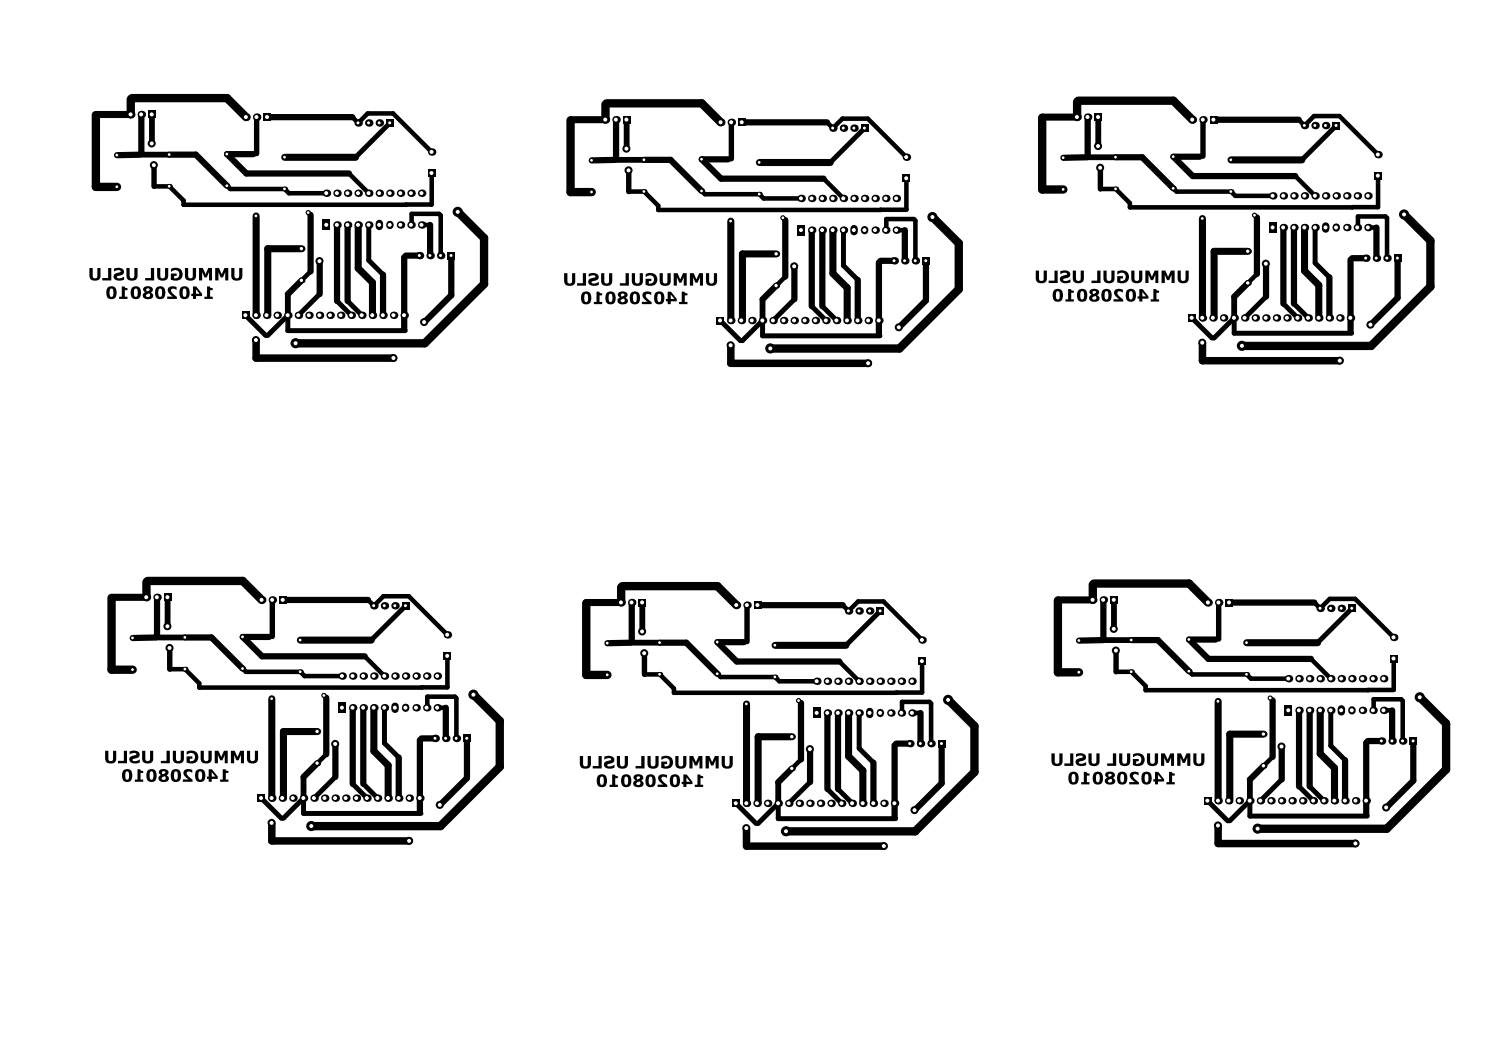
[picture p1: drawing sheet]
<svg xmlns="http://www.w3.org/2000/svg" width="371mm" height="262mm" viewBox="0 0 371 262" stroke-linecap="round" stroke-linejoin="round" font-family="sans-serif">
<g fill="none" stroke="#000" stroke-width="1.1">
<path d="M23.8 28.3l-.1 .1M32.6 24.2l-.3 .3M34.9 38.2h.6M87 28.9l1.4 1.5 2.4-2.4h6.3l9.5 9.5M56.1 45.9l.7 .8h13.5l1 1h9.3M63.2 53.2v.1M76.1 52.5l.6 .6M86.2 42.8l4.9 4.9M101.5 55.5l.1-.1v-2.6h6.8l.4 .4v9.9M104.1 55.5h2.1M106.6 42.8l-.1 7.7-61.2 .1v-1.1l-3.5-3.5h-3.8M76.7 67l-2.2 2.2"/>
<path d="M100.2 63.1l-.4 .4M65.6 82.8h.5"/>
</g>
<path d="M63.4 28.9v9M38 40.8v5.2" fill="none" stroke="#000" stroke-width="1.3"/>
<path d="M96.3 30.4l-8.5 8.4M91.1 55.5v8.8l3.5 3.5M60.6 77.9l5 4.9M78.9 72.6l-5.2 5.3M83.2 74.3l3.5 3.6M85.8 74.3l3.6 3.6M100.1 81.6h-29v-3.7l-5 4.9" fill="none" stroke="#000" stroke-width="1.2"/>
<g fill="none" stroke="#000" stroke-width="1.5">
<path d="M34.9 38.2l-6 .1M34.9 28.3v9.3M41.8 38.2h6.6l7.7 7.7M62.6 38.1h-6.5l4.7 4.7h25.4M66 28.9h21M76.7 53.1v13.9M83.2 55.5v18.8M85.8 55.5v18.8M106.2 55.5v7.6M74.5 69.2l-3.4 3.4M78.9 64.5v8.1M94.6 67.8v10.1"/>
<path d="M99.8 63.5v17.9M100.2 63.1h3.4M111.4 63.1v9.8l-6.6 6.7"/>
</g>
<path d="M23.7 28.4v17.7h5.2M32.3 24.5v3.8M32.6 24.2h23.5l4.7 4.7M113.1 52.3l6.4 6.5v11.3l-14.6 14.7h-31.9" fill="none" stroke="#000" stroke-width="2.1"/>
<path d="M23.8 28.3h8.5M70.3 38.8h17.5M63.2 53.3v24.6M88.4 55.5v10.7l3.6 3.6v8.1M74.5 61.4h-8.4v16.2" fill="none" stroke="#000" stroke-width="1.7"/>
<path d="M63.2 84.1v4.3h34" fill="none" stroke="#000" stroke-width="1.9"/>
<path d="M35.5 38.2h6.3M37.5 28.3v7.1M71.1 72.6v5.3" fill="none" stroke="#000" stroke-width="1.4"/>
<g fill="#000">
<path d="M22.1 66.2h.8v1.9a.58 .58 0 0 0 .6 .6 .58 .58 0 0 0 .5-.6v-1.9h.8l-.1 2.5-.3 .4-.6 .2-1-.1-.6-.5zM26.7 66.2h.8v3h-2.2v-.6h1.4zM28.1 66.3l1-.2 .8 .1 .5 .4 .2 .4a1.46 1.46 0 0 1-1.5 1.2l-.3 .3 .4 .2h.7l.7-.4v.8l-.8 .2-.9-.1-.5-.2-.4-.6a1.48 1.48 0 0 1 1.6-1.2l.2-.3-.4-.2-1.3 .3zM30.1 70.7h.7a.55 .55 0 0 0 .7 .4v.5h-.7v1.7h.7v.5h-2.1v-.5h.7zM31.2 66.2h.8v1.9a.59 .59 0 0 0 .6 .6 .59 .59 0 0 0 .6-.6v-1.9h.8l-.1 2.5-.4 .4-.6 .2-.8-.1-.7-.4-.2-.5zM37.3 66.2h.8v3h-2.3v-.6h1.5zM38.8 66.2h.8v1.9a.59 .59 0 0 0 .6 .6 .59 .59 0 0 0 .6-.6v-1.9h.7l-.1 2.5-.4 .4-.5 .2-.9-.1-.6-.4-.2-.5zM41.7 70.9l.7-.2 1.2 .2v.7l-1.1-.3-.3 .5 .4 .6 1.1 .9v.5h-2.4v-.6h1.4l-1.2-1.1-.1-.6zM42.2 66.4l.9-.3 .9 .1a1.65 1.65 0 0 1 .9 2.3 1.65 1.65 0 0 1-2.3 .7l-.4-.1v-1.6h1.4v.6h-.6v.6h.3l.7-.2 .3-1-.2-.5-.5-.3-.7 .1-.7 .3zM45.7 66.2h.7v1.9a.58 .58 0 0 0 .6 .6 .58 .58 0 0 0 .6-.6v-1.9h.8l-.1 2.5-.4 .4-.6 .2-1-.1-.5-.5zM49.1 66.2h1l.7 1.5 .6-1.5h1v3h-.8v-2l-.6 1.3h-.5l-.6-1.3v2h-.8zM51.1 70.7h.7a.55 .55 0 0 0 .7 .4v.5h-.6v1.7h.6v.5h-2v-.5h.6z"/>
<path d="M53.1 66.2h1l.7 1.5 .6-1.5h1v3h-.8v-2l-.6 1.3h-.5l-.6-1.3v2h-.8zM57.1 66.2h.8v1.9a.59 .59 0 0 0 .6 .6 .59 .59 0 0 0 .6-.6v-1.9h.7l-.1 2.5-.4 .4-.5 .2-.9-.1-.6-.4-.2-.5z"/>
<path d="M26.6 71l-.3 1 .2 1.4 .8 .5 1-.2 .3-.4 .2-.7v-.8l-.3-.8-.8-.3zM27.2 71.4a.62 .62 0 0 1 .7 .1 .62 .62 0 0 1 .1 .8v.1a.59 .59 0 0 1-.1 .7 .59 .59 0 0 1-.7 .1l-.2-.8z"/>
<path d="M32.5 71.1l-.2 .9 .1 1a1.29 1.29 0 0 0 1.6 .8 1.29 1.29 0 0 0 .8-1.7l-.2-1-.5-.3-.7-.1zM33.3 71.4a.69 .69 0 0 1 .7 .2 .69 .69 0 0 1 0 .8 .62 .62 0 0 1-.6 .9l-.3-.7z"/>
<path d="M35.6 71l-.3 .5 .6 .6-.2 .1a.9 .9 0 0 0-.4 1.2 .9 .9 0 0 0 1.1 .5h.3a.93 .93 0 0 0 1.1-1l-.5-.6 .1-.2a.92 .92 0 0 0 .1-1.1 .92 .92 0 0 0-1.2-.3zM36.2 71.3l.5-.1a.38 .38 0 0 1-.1 .7 .38 .38 0 0 1-.5-.5zM36.1 72.8l.3-.2a.41 .41 0 0 1 .7 .2 .41 .41 0 0 1-.5 .5h-.2a.37 .37 0 0 1-.3-.1 .37 .37 0 0 1 0-.4z"/>
<path d="M38.6 71l-.3 .9 .1 1.1a1.31 1.31 0 0 0 1.7 .8 1.31 1.31 0 0 0 .7-1.7v-.2a1.29 1.29 0 0 0-.8-1.2 1.29 1.29 0 0 0-1.4 .3zM39.3 71.4a.66 .66 0 0 1 .7 .2 .66 .66 0 0 1 0 .7v.1a.57 .57 0 0 1-.1 .7 .57 .57 0 0 1-.7 .1l-.1-1.2z"/>
<path d="M44.6 71l-.3 1.3 .2 1 .4 .4 .9 .2 .8-.4 .2-.8v-.9a1.26 1.26 0 0 0-.8-1.1 1.26 1.26 0 0 0-1.4 .3zM45.3 71.4a.7 .7 0 0 1 .7 .2 .7 .7 0 0 1 0 .8 .55 .55 0 0 1-.1 .7 .55 .55 0 0 1-.7 .1l-.1-1.1z"/>
<path d="M47.6 70.7v1.8h-.4v.6h.4v.7h.8v-.7h1.5v-.6l-1.4-1.8zM48.4 71.4l.9 1.1h-.9z"/>
<circle cx="63.2" cy="84" r=".99"/>
</g>
<circle cx="63.2" cy="84" r=".5" fill="#fff"/>
<circle cx="97.1" cy="88.4" r=".99" fill="#000"/>
<circle cx="97.1" cy="88.4" r=".5" fill="#fff"/>
<circle cx="104.7" cy="79.5" r=".99" fill="#000"/>
<circle cx="104.7" cy="79.5" r=".5" fill="#fff"/>
<circle cx="76.1" cy="52.5" r=".63" fill="#000"/>
<circle cx="76.1" cy="52.5" r=".34" fill="#fff"/>
<circle cx="63.2" cy="53.3" r=".63" fill="#000"/>
<circle cx="63.2" cy="53.3" r=".34" fill="#fff"/>
<circle cx="73" cy="84.7" r="1.25" fill="#000"/>
<circle cx="73" cy="84.7" r=".5" fill="#fff"/>
<circle cx="113" cy="52.3" r="1.25" fill="#000"/>
<circle cx="113" cy="52.3" r=".5" fill="#fff"/>
<circle cx="38" cy="40.8" r=".99" fill="#000"/>
<circle cx="38" cy="40.8" r=".5" fill="#fff"/>
<circle cx="37.5" cy="35.4" r=".99" fill="#000"/>
<circle cx="37.5" cy="35.4" r=".5" fill="#fff"/>
<circle cx="78.9" cy="64.5" r=".99" fill="#000"/>
<circle cx="78.9" cy="64.5" r=".5" fill="#fff"/>
<circle cx="28.9" cy="46.1" r=".61" fill="#000"/>
<circle cx="28.8" cy="46.1" r=".34" fill="#fff"/>
<circle cx="41.8" cy="46" r=".61" fill="#000"/>
<circle cx="41.8" cy="46" r=".34" fill="#fff"/>
<circle cx="56.1" cy="45.9" r=".61" fill="#000"/>
<circle cx="56" cy="45.9" r=".34" fill="#fff"/>
<circle cx="106.6" cy="37.5" r=".93" fill="#000"/>
<circle cx="106.5" cy="37.5" r=".5" fill="#fff"/>
<circle cx="28.9" cy="38.3" r=".61" fill="#000"/>
<circle cx="28.8" cy="38.3" r=".34" fill="#fff"/>
<circle cx="34.9" cy="28.3" r=".93" fill="#000"/>
<circle cx="34.9" cy="28.2" r=".5" fill="#fff"/>
<circle cx="32.3" cy="28.3" r=".93" fill="#000"/>
<circle cx="32.2" cy="28.2" r=".5" fill="#fff"/>
<circle cx="41.8" cy="38.2" r=".61" fill="#000"/>
<circle cx="41.8" cy="38.2" r=".34" fill="#fff"/>
<path d="M36.6 27.4h1.8v1.8h-1.8z" fill-rule="evenodd" fill="#000"/>
<circle cx="37.5" cy="28.2" r=".5" fill="#fff"/>
<circle cx="56.1" cy="38.1" r=".61" fill="#000"/>
<circle cx="56" cy="38" r=".34" fill="#fff"/>
<circle cx="63.2" cy="77.9" r=".93" fill="#000"/>
<circle cx="63.2" cy="77.8" r=".5" fill="#fff"/>
<circle cx="65.9" cy="77.9" r=".93" fill="#000"/>
<circle cx="65.8" cy="77.8" r=".5" fill="#fff"/>
<circle cx="63.4" cy="28.9" r=".93" fill="#000"/>
<circle cx="63.3" cy="28.9" r=".5" fill="#fff"/>
<path d="M65.1 28h1.8v1.8h-1.8z" fill-rule="evenodd" fill="#000"/>
<circle cx="65.9" cy="28.9" r=".5" fill="#fff"/>
<circle cx="71.1" cy="77.9" r=".93" fill="#000"/>
<circle cx="71" cy="77.8" r=".5" fill="#fff"/>
<circle cx="73.7" cy="77.9" r=".93" fill="#000"/>
<circle cx="73.6" cy="77.8" r=".5" fill="#fff"/>
<circle cx="76.3" cy="77.9" r=".93" fill="#000"/>
<circle cx="76.2" cy="77.8" r=".5" fill="#fff"/>
<circle cx="74.5" cy="69.2" r=".72" fill="#000"/>
<circle cx="74.4" cy="69.2" r=".42" fill="#fff"/>
<circle cx="74.5" cy="61.4" r=".72" fill="#000"/>
<circle cx="74.4" cy="61.4" r=".42" fill="#fff"/>
<circle cx="70.3" cy="46.7" r=".61" fill="#000"/>
<circle cx="70.2" cy="46.6" r=".34" fill="#fff"/>
<circle cx="70.3" cy="38.8" r=".61" fill="#000"/>
<circle cx="70.2" cy="38.8" r=".34" fill="#fff"/>
<circle cx="78.9" cy="77.9" r=".93" fill="#000"/>
<circle cx="78.9" cy="77.8" r=".5" fill="#fff"/>
<circle cx="81.5" cy="77.9" r=".93" fill="#000"/>
<circle cx="81.5" cy="77.8" r=".5" fill="#fff"/>
<circle cx="84.1" cy="77.9" r=".93" fill="#000"/>
<circle cx="84.1" cy="77.8" r=".5" fill="#fff"/>
<circle cx="89.4" cy="77.9" r=".93" fill="#000"/>
<circle cx="89.3" cy="77.8" r=".5" fill="#fff"/>
<circle cx="92" cy="77.9" r=".93" fill="#000"/>
<circle cx="91.9" cy="77.8" r=".5" fill="#fff"/>
<circle cx="97.2" cy="77.9" r=".93" fill="#000"/>
<circle cx="97.1" cy="77.8" r=".5" fill="#fff"/>
<circle cx="99.8" cy="77.9" r=".93" fill="#000"/>
<circle cx="99.8" cy="77.8" r=".5" fill="#fff"/>
<circle cx="106.2" cy="63.1" r=".93" fill="#000"/>
<circle cx="106.2" cy="63.1" r=".37" fill="#fff"/>
<circle cx="108.8" cy="63.1" r=".93" fill="#000"/>
<circle cx="108.8" cy="63.1" r=".37" fill="#fff"/>
<path d="M105.7 41.8h1.8v1.9h-1.8z" fill-rule="evenodd" fill="#000"/>
<circle cx="106.5" cy="42.7" r=".5" fill="#fff"/>
<circle cx="83.2" cy="55.5" r=".93" fill="#000"/>
<circle cx="83.2" cy="55.5" r=".5" fill="#fff"/>
<circle cx="80.6" cy="47.7" r=".93" fill="#000"/>
<circle cx="80.6" cy="47.7" r=".5" fill="#fff"/>
<circle cx="83.2" cy="47.7" r=".93" fill="#000"/>
<circle cx="83.2" cy="47.7" r=".5" fill="#fff"/>
<path d="M79.7 54.3h1.8v2.5h-1.8z" fill-rule="evenodd" fill="#000"/>
<circle cx="80.6" cy="55.5" r=".5" fill="#fff"/>
<circle cx="88.4" cy="55.5" r=".93" fill="#000"/>
<circle cx="88.4" cy="55.5" r=".5" fill="#fff"/>
<circle cx="91.1" cy="55.5" r=".93" fill="#000"/>
<circle cx="91" cy="55.5" r=".5" fill="#fff"/>
<circle cx="88.4" cy="47.7" r=".93" fill="#000"/>
<circle cx="88.4" cy="47.7" r=".5" fill="#fff"/>
<circle cx="91.1" cy="47.7" r=".93" fill="#000"/>
<circle cx="91" cy="47.7" r=".5" fill="#fff"/>
<circle cx="91.1" cy="30.4" r=".93" fill="#000"/>
<circle cx="91" cy="30.3" r=".37" fill="#fff"/>
<circle cx="88.4" cy="30.4" r=".93" fill="#000"/>
<circle cx="88.4" cy="30.3" r=".37" fill="#fff"/>
<circle cx="98.9" cy="55.5" r=".93" fill="#000"/>
<circle cx="98.8" cy="55.5" r=".5" fill="#fff"/>
<circle cx="101.5" cy="55.5" r=".93" fill="#000"/>
<circle cx="101.5" cy="55.5" r=".5" fill="#fff"/>
<circle cx="96.3" cy="47.7" r=".93" fill="#000"/>
<circle cx="96.2" cy="47.7" r=".5" fill="#fff"/>
<circle cx="98.9" cy="47.7" r=".93" fill="#000"/>
<circle cx="98.8" cy="47.7" r=".5" fill="#fff"/>
<circle cx="101.5" cy="47.7" r=".93" fill="#000"/>
<circle cx="101.5" cy="47.7" r=".5" fill="#fff"/>
<path d="M96.3 55.4v.2" fill="none" stroke="#000" stroke-width="1.9"/>
<circle cx="96.2" cy="55.5" r=".5" fill="#fff"/>
<path d="M95.4 29.4h1.8v1.9h-1.8z" fill-rule="evenodd" fill="#000"/>
<circle cx="96.2" cy="30.3" r=".37" fill="#fff"/>
<circle cx="104.1" cy="55.5" r=".93" fill="#000"/>
<circle cx="104.1" cy="55.5" r=".5" fill="#fff"/>
<circle cx="104.1" cy="47.7" r=".93" fill="#000"/>
<circle cx="104.1" cy="47.7" r=".5" fill="#fff"/>
<path d="M59.7 76.9h1.8v1.9h-1.8z" fill-rule="evenodd" fill="#000"/>
<circle cx="60.6" cy="77.8" r=".5" fill="#fff"/>
<circle cx="60.8" cy="28.9" r=".93" fill="#000"/>
<circle cx="60.7" cy="28.9" r=".5" fill="#fff"/>
<circle cx="68.5" cy="77.9" r=".93" fill="#000"/>
<circle cx="68.4" cy="77.8" r=".5" fill="#fff"/>
<circle cx="86.7" cy="77.9" r=".93" fill="#000"/>
<circle cx="86.7" cy="77.8" r=".5" fill="#fff"/>
<circle cx="94.6" cy="77.9" r=".93" fill="#000"/>
<circle cx="94.5" cy="77.8" r=".5" fill="#fff"/>
<circle cx="103.6" cy="63.1" r=".93" fill="#000"/>
<circle cx="103.5" cy="63.1" r=".37" fill="#fff"/>
<path d="M110.5 62.2h1.8v1.8h-1.8z" fill-rule="evenodd" fill="#000"/>
<circle cx="111.4" cy="63.1" r=".37" fill="#fff"/>
<circle cx="85.8" cy="55.5" r=".93" fill="#000"/>
<circle cx="85.8" cy="55.5" r=".5" fill="#fff"/>
<circle cx="85.8" cy="47.7" r=".93" fill="#000"/>
<circle cx="85.8" cy="47.7" r=".5" fill="#fff"/>
<circle cx="93.7" cy="47.7" r=".93" fill="#000"/>
<circle cx="93.6" cy="47.7" r=".5" fill="#fff"/>
<path d="M93.7 55.2v.7" fill="none" stroke="#000" stroke-width="1.9"/>
<circle cx="93.6" cy="55.5" r=".5" fill="#fff"/>
<circle cx="93.7" cy="30.4" r=".93" fill="#000"/>
<circle cx="93.6" cy="30.3" r=".37" fill="#fff"/>
<g fill="none" stroke="#000" stroke-width="1.1">
<path d="M141 29.6l-.1 .1M149.8 25.5l-.3 .3M152.1 39.5h.6M204.2 30.2l1.5 1.4 2.3-2.3h6.3l9.5 9.5M173.3 47.2l.8 .8h13.4l1.1 1h9.2M180.5 54.5v.1M193.4 53.8l.5 .5M203.4 44.1l4.9 4.9M218.7 56.8l.1-.1v-2.6h6.8l.4 .4v9.9M221.3 56.8h2.1M223.8 44v7.8h-61.3v-1l-3.5-3.5h-3.7M193.9 68.3l-2.2 2.2"/>
<path d="M217.4 64.4l-.4 .4M182.8 84.1h.5"/>
</g>
<path d="M180.6 30.2v9M155.3 42.1v5.2" fill="none" stroke="#000" stroke-width="1.3"/>
<path d="M213.5 31.6l-8.5 8.5M208.3 56.8v8.8l3.5 3.5M177.8 79.1l5 5M196.2 73.9l-5.3 5.2M200.4 75.6l3.6 3.5M203 75.6l3.6 3.5M217.3 82.9h-29v-3.8l-5 5" fill="none" stroke="#000" stroke-width="1.2"/>
<g fill="none" stroke="#000" stroke-width="1.5">
<path d="M152.1 39.5l-6 .1M152.1 29.6v9.3M159 39.5h6.6l7.7 7.7M179.8 39.3h-6.5l4.8 4.8h25.3M183.2 30.2h21M193.9 54.3v14M200.4 56.8v18.8M203 56.8v18.8M223.4 56.8v7.6M191.7 70.5l-3.4 3.4M196.2 65.8v8.1M211.8 69.1v10"/>
<path d="M217 64.8v17.9M217.4 64.4h3.4M228.6 64.4v9.8l-6.6 6.6"/>
</g>
<path d="M140.9 29.7v17.7h5.2M149.5 25.8v3.8M149.8 25.5h23.5l4.7 4.7M230.3 53.6l6.4 6.5v11.3l-14.6 14.7h-31.9" fill="none" stroke="#000" stroke-width="2.1"/>
<path d="M141 29.6h8.5M180.5 54.6v24.5M187.5 40.1h17.5M205.7 56.8v10.7l3.5 3.6v8M191.7 62.7h-8.4v16.2" fill="none" stroke="#000" stroke-width="1.7"/>
<path d="M180.5 85.4v4.3h33.9" fill="none" stroke="#000" stroke-width="1.9"/>
<path d="M152.7 39.5h6.3M154.7 29.6v7.1M188.3 73.9v5.2" fill="none" stroke="#000" stroke-width="1.4"/>
<g fill="#000">
<path d="M139.3 67.4h.8v2a.58 .58 0 0 0 .6 .6 .58 .58 0 0 0 .6-.6v-2h.7l-.1 2.6-.3 .4-.6 .2-1-.1-.6-.5zM143.9 67.4h.8v3.1h-2.2v-.6h1.4zM145.4 67.6l.9-.2 .8 .1 .6 .3 .1 .5a1.46 1.46 0 0 1-1.5 1.2l-.2 .3 .3 .2h.8l.7-.4v.7l-.9 .3-.9-.1-.5-.2-.4-.7a1.48 1.48 0 0 1 1.6-1.1l.2-.3-.4-.2-1.2 .3zM147.3 72h.7a.55 .55 0 0 0 .7 .4v.5h-.7v1.6h.7v.6h-2.1v-.6h.7zM148.4 67.4h.8v2a.59 .59 0 0 0 .6 .6 .59 .59 0 0 0 .6-.6v-2h.8l-.1 2.6-.4 .4-.6 .2-.8-.1-.7-.4-.2-.5zM154.5 67.4h.8v3.1h-2.2v-.6h1.4zM156 67.4h.8v2a.59 .59 0 0 0 .6 .6 .59 .59 0 0 0 .6-.6v-2h.8l-.2 2.6-.3 .4-.6 .2-.9-.1-.6-.4-.2-.5zM158.9 72.2l.7-.2 1.2 .1v.8l-1.1-.3-.3 .5 .4 .6 1.1 .9v.5h-2.4v-.6h1.4l-1.1-1.1-.2-.6zM159.4 67.7l.9-.3 1 .1a1.65 1.65 0 0 1 .9 2.2 1.65 1.65 0 0 1-2.4 .8l-.4-.2v-1.5h1.4v.6h-.6v.6h.3l.7-.2 .3-1-.2-.5-.5-.3h-.7l-.7 .4zM162.9 67.4h.8v2a.58 .58 0 0 0 .5 .6 .58 .58 0 0 0 .6-.6v-2h.8l-.1 2.6-.4 .4-.6 .2-1-.1-.5-.5zM166.4 67.4h.9l.7 1.6 .6-1.6h1v3.1h-.8v-2l-.5 1.3h-.6l-.6-1.3v2h-.7zM168.3 72h.7a.55 .55 0 0 0 .7 .4v.5h-.6v1.6h.6v.6h-2v-.6h.6z"/>
<path d="M170.3 67.4h1l.7 1.6 .6-1.6h1v3.1h-.8v-2l-.5 1.3h-.6l-.5-1.3v2h-.9zM174.3 67.4h.8v2a.59 .59 0 0 0 .6 .6 .59 .59 0 0 0 .6-.6v-2h.8l-.1 2.6-.4 .4-.6 .2-.8-.1-.7-.4-.2-.5z"/>
<path d="M143.8 72.3l-.3 1 .2 1.4 .8 .4 1-.1 .3-.4 .2-.8v-.7l-.3-.8-.7-.3zM144.4 72.7a.62 .62 0 0 1 .8 .1 .62 .62 0 0 1 0 .8v.1a.59 .59 0 0 1-.1 .7 .59 .59 0 0 1-.7 0l-.1-.7z"/>
<path d="M149.7 72.4l-.2 .9 .1 1a1.29 1.29 0 0 0 1.6 .8 1.29 1.29 0 0 0 .8-1.7l-.2-1-.5-.3-.7-.1zM150.5 72.6a.69 .69 0 0 1 .7 .3 .69 .69 0 0 1 0 .8 .62 .62 0 0 1-.6 .9l-.3-.7z"/>
<path d="M152.8 72.3l-.3 .5 .6 .6-.1 .1a.9 .9 0 0 0-.4 1.1 .9 .9 0 0 0 1.1 .5h.2a.93 .93 0 0 0 1.1-.9l-.5-.6 .1-.2a.92 .92 0 0 0 .1-1.2 .92 .92 0 0 0-1.1-.2zM153.4 72.6l.5-.1a.38 .38 0 0 1-.1 .7 .38 .38 0 0 1-.5-.5zM153.3 74.1l.4-.2a.41 .41 0 0 1 .6 .2 .41 .41 0 0 1-.5 .5h-.1a.37 .37 0 0 1-.4-.2 .37 .37 0 0 1 0-.3z"/>
<path d="M155.9 72.3l-.4 .8 .1 1.2a1.31 1.31 0 0 0 1.7 .8 1.31 1.31 0 0 0 .7-1.8v-.1a1.29 1.29 0 0 0-.8-1.2 1.29 1.29 0 0 0-1.3 .3zM156.5 72.6a.66 .66 0 0 1 .7 .3 .66 .66 0 0 1 0 .7v.1a.57 .57 0 0 1-.1 .7 .57 .57 0 0 1-.6 0l-.2-1.2z"/>
<path d="M161.9 72.3l-.4 1.3 .2 1 .4 .4 .9 .1 .8-.3 .2-.8v-.9a1.26 1.26 0 0 0-.8-1.1 1.26 1.26 0 0 0-1.3 .3zM162.5 72.6a.7 .7 0 0 1 .7 .3 .7 .7 0 0 1 0 .8 .55 .55 0 0 1 0 .7 .55 .55 0 0 1-.7 0l-.2-1z"/>
<path d="M164.9 72v1.8h-.5v.6h.5v.7h.7v-.7h1.5v-.6l-1.4-1.8zM165.6 72.7l.9 1.1h-.9z"/>
<circle cx="180.4" cy="85.2" r=".99"/>
</g>
<circle cx="180.4" cy="85.2" r=".5" fill="#fff"/>
<circle cx="214.4" cy="89.7" r=".99" fill="#000"/>
<circle cx="214.4" cy="89.7" r=".5" fill="#fff"/>
<circle cx="221.9" cy="80.8" r=".99" fill="#000"/>
<circle cx="221.9" cy="80.8" r=".5" fill="#fff"/>
<circle cx="193.3" cy="53.8" r=".63" fill="#000"/>
<circle cx="193.3" cy="53.8" r=".34" fill="#fff"/>
<circle cx="180.4" cy="54.6" r=".63" fill="#000"/>
<circle cx="180.4" cy="54.6" r=".34" fill="#fff"/>
<circle cx="190.2" cy="86" r="1.25" fill="#000"/>
<circle cx="190.2" cy="86" r=".5" fill="#fff"/>
<circle cx="230.2" cy="53.6" r="1.25" fill="#000"/>
<circle cx="230.2" cy="53.6" r=".5" fill="#fff"/>
<circle cx="155.2" cy="42.1" r=".99" fill="#000"/>
<circle cx="155.2" cy="42.1" r=".5" fill="#fff"/>
<circle cx="154.7" cy="36.7" r=".99" fill="#000"/>
<circle cx="154.7" cy="36.7" r=".5" fill="#fff"/>
<circle cx="196.1" cy="65.8" r=".99" fill="#000"/>
<circle cx="196.1" cy="65.8" r=".5" fill="#fff"/>
<circle cx="146.1" cy="47.4" r=".61" fill="#000"/>
<circle cx="146.1" cy="47.4" r=".34" fill="#fff"/>
<circle cx="159" cy="47.3" r=".61" fill="#000"/>
<circle cx="159" cy="47.3" r=".34" fill="#fff"/>
<circle cx="173.3" cy="47.2" r=".61" fill="#000"/>
<circle cx="173.2" cy="47.1" r=".34" fill="#fff"/>
<circle cx="223.8" cy="38.8" r=".93" fill="#000"/>
<circle cx="223.8" cy="38.8" r=".5" fill="#fff"/>
<circle cx="146.1" cy="39.6" r=".61" fill="#000"/>
<circle cx="146.1" cy="39.6" r=".34" fill="#fff"/>
<circle cx="152.1" cy="29.6" r=".93" fill="#000"/>
<circle cx="152.1" cy="29.5" r=".5" fill="#fff"/>
<circle cx="149.5" cy="29.6" r=".93" fill="#000"/>
<circle cx="149.5" cy="29.5" r=".5" fill="#fff"/>
<circle cx="159" cy="39.5" r=".61" fill="#000"/>
<circle cx="159" cy="39.4" r=".34" fill="#fff"/>
<path d="M153.8 28.6h1.8v1.9h-1.8z" fill-rule="evenodd" fill="#000"/>
<circle cx="154.7" cy="29.5" r=".5" fill="#fff"/>
<circle cx="173.3" cy="39.3" r=".61" fill="#000"/>
<circle cx="173.2" cy="39.3" r=".34" fill="#fff"/>
<circle cx="180.5" cy="79.1" r=".93" fill="#000"/>
<circle cx="180.4" cy="79.1" r=".5" fill="#fff"/>
<circle cx="183.1" cy="79.1" r=".93" fill="#000"/>
<circle cx="183" cy="79.1" r=".5" fill="#fff"/>
<circle cx="180.6" cy="30.2" r=".93" fill="#000"/>
<circle cx="180.5" cy="30.2" r=".5" fill="#fff"/>
<path d="M182.3 29.3h1.8v1.8h-1.8z" fill-rule="evenodd" fill="#000"/>
<circle cx="183.1" cy="30.2" r=".5" fill="#fff"/>
<circle cx="188.3" cy="79.1" r=".93" fill="#000"/>
<circle cx="188.2" cy="79.1" r=".5" fill="#fff"/>
<circle cx="190.9" cy="79.1" r=".93" fill="#000"/>
<circle cx="190.9" cy="79.1" r=".5" fill="#fff"/>
<circle cx="193.5" cy="79.1" r=".93" fill="#000"/>
<circle cx="193.5" cy="79.1" r=".5" fill="#fff"/>
<circle cx="191.7" cy="70.5" r=".72" fill="#000"/>
<circle cx="191.6" cy="70.5" r=".42" fill="#fff"/>
<circle cx="191.7" cy="62.7" r=".72" fill="#000"/>
<circle cx="191.6" cy="62.7" r=".42" fill="#fff"/>
<circle cx="187.5" cy="48" r=".61" fill="#000"/>
<circle cx="187.5" cy="47.9" r=".34" fill="#fff"/>
<circle cx="187.5" cy="40.1" r=".61" fill="#000"/>
<circle cx="187.5" cy="40.1" r=".34" fill="#fff"/>
<circle cx="196.1" cy="79.1" r=".93" fill="#000"/>
<circle cx="196.1" cy="79.1" r=".5" fill="#fff"/>
<circle cx="198.7" cy="79.1" r=".93" fill="#000"/>
<circle cx="198.7" cy="79.1" r=".5" fill="#fff"/>
<circle cx="201.4" cy="79.1" r=".93" fill="#000"/>
<circle cx="201.3" cy="79.1" r=".5" fill="#fff"/>
<circle cx="206.6" cy="79.1" r=".93" fill="#000"/>
<circle cx="206.5" cy="79.1" r=".5" fill="#fff"/>
<circle cx="209.2" cy="79.1" r=".93" fill="#000"/>
<circle cx="209.1" cy="79.1" r=".5" fill="#fff"/>
<circle cx="214.4" cy="79.1" r=".93" fill="#000"/>
<circle cx="214.4" cy="79.1" r=".5" fill="#fff"/>
<circle cx="217" cy="79.1" r=".93" fill="#000"/>
<circle cx="217" cy="79.1" r=".5" fill="#fff"/>
<circle cx="223.4" cy="64.4" r=".93" fill="#000"/>
<circle cx="223.4" cy="64.4" r=".37" fill="#fff"/>
<circle cx="226" cy="64.4" r=".93" fill="#000"/>
<circle cx="226" cy="64.4" r=".37" fill="#fff"/>
<path d="M222.9 43.1h1.8v1.9h-1.8z" fill-rule="evenodd" fill="#000"/>
<circle cx="223.8" cy="44" r=".5" fill="#fff"/>
<circle cx="200.4" cy="56.8" r=".93" fill="#000"/>
<circle cx="200.4" cy="56.8" r=".5" fill="#fff"/>
<circle cx="197.8" cy="49" r=".93" fill="#000"/>
<circle cx="197.8" cy="49" r=".5" fill="#fff"/>
<circle cx="200.4" cy="49" r=".93" fill="#000"/>
<circle cx="200.4" cy="49" r=".5" fill="#fff"/>
<path d="M196.9 55.5h1.8v2.6h-1.8z" fill-rule="evenodd" fill="#000"/>
<circle cx="197.8" cy="56.8" r=".5" fill="#fff"/>
<circle cx="205.7" cy="56.8" r=".93" fill="#000"/>
<circle cx="205.6" cy="56.8" r=".5" fill="#fff"/>
<circle cx="208.3" cy="56.8" r=".93" fill="#000"/>
<circle cx="208.2" cy="56.8" r=".5" fill="#fff"/>
<circle cx="205.7" cy="49" r=".93" fill="#000"/>
<circle cx="205.6" cy="49" r=".5" fill="#fff"/>
<circle cx="208.3" cy="49" r=".93" fill="#000"/>
<circle cx="208.2" cy="49" r=".5" fill="#fff"/>
<circle cx="208.3" cy="31.6" r=".93" fill="#000"/>
<circle cx="208.2" cy="31.6" r=".37" fill="#fff"/>
<circle cx="205.7" cy="31.6" r=".93" fill="#000"/>
<circle cx="205.6" cy="31.6" r=".37" fill="#fff"/>
<circle cx="216.1" cy="56.8" r=".93" fill="#000"/>
<circle cx="216.1" cy="56.8" r=".5" fill="#fff"/>
<circle cx="218.7" cy="56.8" r=".93" fill="#000"/>
<circle cx="218.7" cy="56.8" r=".5" fill="#fff"/>
<circle cx="213.5" cy="49" r=".93" fill="#000"/>
<circle cx="213.4" cy="49" r=".5" fill="#fff"/>
<circle cx="216.1" cy="49" r=".93" fill="#000"/>
<circle cx="216.1" cy="49" r=".5" fill="#fff"/>
<circle cx="218.7" cy="49" r=".93" fill="#000"/>
<circle cx="218.7" cy="49" r=".5" fill="#fff"/>
<path d="M213.5 56.7v.2" fill="none" stroke="#000" stroke-width="1.9"/>
<circle cx="213.4" cy="56.8" r=".5" fill="#fff"/>
<path d="M212.6 30.7h1.8v1.9h-1.8z" fill-rule="evenodd" fill="#000"/>
<circle cx="213.4" cy="31.6" r=".37" fill="#fff"/>
<circle cx="221.3" cy="56.8" r=".93" fill="#000"/>
<circle cx="221.3" cy="56.8" r=".5" fill="#fff"/>
<circle cx="221.3" cy="49" r=".93" fill="#000"/>
<circle cx="221.3" cy="49" r=".5" fill="#fff"/>
<path d="M176.9 78.2h1.9v1.9h-1.9z" fill-rule="evenodd" fill="#000"/>
<circle cx="177.8" cy="79.1" r=".5" fill="#fff"/>
<circle cx="178" cy="30.2" r=".93" fill="#000"/>
<circle cx="177.9" cy="30.2" r=".5" fill="#fff"/>
<circle cx="185.7" cy="79.1" r=".93" fill="#000"/>
<circle cx="185.6" cy="79.1" r=".5" fill="#fff"/>
<circle cx="204" cy="79.1" r=".93" fill="#000"/>
<circle cx="203.9" cy="79.1" r=".5" fill="#fff"/>
<circle cx="211.8" cy="79.1" r=".93" fill="#000"/>
<circle cx="211.7" cy="79.1" r=".5" fill="#fff"/>
<circle cx="220.8" cy="64.4" r=".93" fill="#000"/>
<circle cx="220.8" cy="64.4" r=".37" fill="#fff"/>
<path d="M227.7 63.5h1.9v1.8h-1.9z" fill-rule="evenodd" fill="#000"/>
<circle cx="228.6" cy="64.4" r=".37" fill="#fff"/>
<circle cx="203" cy="56.8" r=".93" fill="#000"/>
<circle cx="203" cy="56.8" r=".5" fill="#fff"/>
<circle cx="203" cy="49" r=".93" fill="#000"/>
<circle cx="203" cy="49" r=".5" fill="#fff"/>
<circle cx="210.9" cy="49" r=".93" fill="#000"/>
<circle cx="210.8" cy="49" r=".5" fill="#fff"/>
<path d="M210.9 56.5v.7" fill="none" stroke="#000" stroke-width="1.9"/>
<circle cx="210.8" cy="56.8" r=".5" fill="#fff"/>
<circle cx="210.9" cy="31.6" r=".93" fill="#000"/>
<circle cx="210.8" cy="31.6" r=".37" fill="#fff"/>
<g fill="none" stroke="#000" stroke-width="1.1">
<path d="M257.5 28.9l-.2 .1M266.2 24.9l-.2 .2M268.6 38.8h.6M320.7 29.6l1.4 1.4 2.4-2.3h6.2l9.6 9.5M289.7 46.5l.8 .8h13.5l1 1.1h9.3M296.9 53.8v.2M309.8 53.2l.6 .5M319.8 43.5l4.9 4.9M333.9 51.1v.1M335.2 56.2l.1-.1v-2.7h6.8l.4 .4v10M337.8 56.2h2.1M340.3 43.4l-.1 7.7-61.2 .1v-1l-3.5-3.5h-3.8"/>
<path d="M310.4 67.7l-2.3 2.2M333.9 63.8l-.4 .3M299.3 83.5h.5"/>
</g>
<path d="M297 29.6v9M271.7 41.4v5.3" fill="none" stroke="#000" stroke-width="1.3"/>
<path d="M330 31l-8.5 8.5M324.7 56.2v8.7l3.6 3.6M294.3 78.5l5 5M312.6 73.3l-5.2 5.2M316.9 75l3.5 3.5M319.5 75l3.5 3.5M333.7 82.3h-29v-3.8l-4.9 5" fill="none" stroke="#000" stroke-width="1.2"/>
<g fill="none" stroke="#000" stroke-width="1.5">
<path d="M268.6 38.8l-6 .2M268.6 28.9v9.3M275.5 38.8h6.5l7.7 7.7M296.3 38.7h-6.6l4.8 4.8h25.3M299.7 29.6h21M310.4 53.7v14M316.9 56.2v18.8M319.5 56.2v18.8M339.9 56.2v7.6M308.1 69.9l-3.4 3.4M312.6 65.1v8.2M328.3 68.5v10"/>
<path d="M333.5 64.1v17.9M333.9 63.8h3.4M345.1 63.8v9.7l-6.7 6.7"/>
</g>
<path d="M257.3 29v17.8h5.3M266 25.1v3.8M266.2 24.9h23.5l4.7 4.7M346.7 53l6.5 6.4v11.4l-14.7 14.6h-31.8" fill="none" stroke="#000" stroke-width="2.1"/>
<path d="M257.5 28.9h8.5M304 39.5h17.5M296.9 54v24.5M322.1 56.2v10.7l3.5 3.5v8.1M308.1 62.1h-8.3v16.1" fill="none" stroke="#000" stroke-width="1.7"/>
<path d="M296.9 84.8v4.3h34" fill="none" stroke="#000" stroke-width="1.9"/>
<path d="M269.2 38.8h6.3M271.2 28.9v7.2M304.7 73.3v5.2" fill="none" stroke="#000" stroke-width="1.4"/>
<g fill="#000">
<path d="M255.7 66.8h.9v1.9a.58 .58 0 0 0 .5 .7 .58 .58 0 0 0 .6-.7v-1.9h.8l-.1 2.5-.4 .5-.6 .1-1-.1-.5-.4zM260.4 66.8h.8v3.1h-2.3v-.6h1.5zM261.8 67l.9-.2 .9 .1 .5 .3 .2 .5a1.46 1.46 0 0 1-1.6 1.1l-.2 .3 .4 .3 .7-.1 .7-.3v.7l-.8 .2h-.9l-.5-.2-.4-.7a1.48 1.48 0 0 1 1.6-1.1l.2-.3-.5-.3-1.2 .4zM263.7 71.4h.7a.55 .55 0 0 0 .8 .4v.5h-.7v1.6h.7v.6h-2.1v-.6h.6zM264.9 66.8h.8v1.9a.59 .59 0 0 0 .6 .7 .59 .59 0 0 0 .5-.7v-1.9h.8l-.1 2.5-.4 .5-.5 .1h-.9l-.6-.4-.2-.6zM270.9 66.8h.8v3.1h-2.2v-.6h1.4zM272.5 66.8h.7v1.9a.59 .59 0 0 0 .6 .7 .59 .59 0 0 0 .6-.7v-1.9h.8l-.1 2.5-.4 .5-.6 .1h-.8l-.7-.4-.1-.6zM275.4 71.6l.7-.3 1.2 .2v.7l-1.1-.3-.3 .5 .4 .6 1 1v.5h-2.4v-.6h1.4l-1.1-1.1-.1-.6zM275.9 67l.9-.2 .9 .1a1.65 1.65 0 0 1 .9 2.2 1.65 1.65 0 0 1-2.3 .7l-.4-.1v-1.5h1.4v.6h-.6v.6h.3l.7-.3 .2-.9-.2-.5-.5-.3h-.7l-.6 .3zM279.3 66.8h.8v1.9a.58 .58 0 0 0 .6 .7 .58 .58 0 0 0 .6-.7v-1.9h.8l-.1 2.5-.4 .5-.6 .1-1.1-.1-.4-.4zM282.8 66.8h.9l.7 1.5 .7-1.5h.9v3.1h-.7v-2.1l-.6 1.4h-.5l-.6-1.4v2.1h-.8zM284.8 71.4h.7a.55 .55 0 0 0 .7 .4v.5h-.7v1.6h.7v.6h-2.1v-.6h.7z"/>
<path d="M286.8 66.8h.9l.7 1.5 .7-1.5h.9v3.1h-.7v-2.1l-.6 1.4h-.5l-.6-1.4v2.1h-.8zM290.8 66.8h.8v1.9a.59 .59 0 0 0 .5 .7 .59 .59 0 0 0 .6-.7v-1.9h.8l-.1 2.5-.4 .5-.6 .1h-.8l-.6-.4-.2-.6z"/>
<path d="M260.3 71.6l-.4 1 .3 1.5 .7 .4 1.1-.2 .3-.3 .2-.8-.1-.8-.3-.7-.7-.4zM260.9 72.1a.62 .62 0 0 1 .7 .1 .62 .62 0 0 1 .1 .7v.1a.59 .59 0 0 1-.1 .7 .59 .59 0 0 1-.7 .1l-.2-.8z"/>
<path d="M266.2 71.7l-.3 .9 .1 1.1a1.29 1.29 0 0 0 1.7 .7 1.29 1.29 0 0 0 .8-1.6l-.3-1-.4-.4-.8-.1zM266.9 72a.69 .69 0 0 1 .7 .3 .69 .69 0 0 1 .1 .7v.1a.62 .62 0 0 1-.6 .8l-.4-.6z"/>
<path d="M269.2 71.6l-.2 .5 .5 .7-.1 .1a.9 .9 0 0 0-.4 1.1 .9 .9 0 0 0 1.1 .5h.3a.93 .93 0 0 0 1.1-1l-.6-.6 .2-.1a.92 .92 0 0 0 .1-1.2 .92 .92 0 0 0-1.2-.3zM269.9 71.9h.5a.38 .38 0 0 1-.1 .6 .38 .38 0 0 1-.5-.4zM269.8 73.4l.3-.2a.41 .41 0 0 1 .6 .3 .41 .41 0 0 1-.4 .5h-.2a.37 .37 0 0 1-.3-.2 .37 .37 0 0 1 0-.4z"/>
<path d="M272.3 71.6l-.3 .9v1.2a1.31 1.31 0 0 0 1.8 .7 1.31 1.31 0 0 0 .7-1.7v-.2a1.29 1.29 0 0 0-.8-1.1 1.29 1.29 0 0 0-1.4 .2zM272.9 72a.66 .66 0 0 1 .7 .2 .66 .66 0 0 1 .1 .8 .57 .57 0 0 1-.1 .7 .57 .57 0 0 1-.7 .1l-.1-1.2z"/>
<path d="M278.3 71.6l-.4 1.4 .3 1 .4 .4 .9 .1 .7-.4 .3-.8v-.9a1.26 1.26 0 0 0-.9-1 1.26 1.26 0 0 0-1.3 .2zM278.9 72a.7 .7 0 0 1 .8 .3 .7 .7 0 0 1 0 .8 .55 .55 0 0 1-.1 .7 .55 .55 0 0 1-.7 0l-.1-1.1z"/>
<path d="M281.3 71.4v1.8h-.4v.5h.4v.8h.8v-.8h1.5v-.5l-1.5-1.8zM282.1 72.1l.9 1.1h-.9z"/>
<circle cx="296.9" cy="84.6" r=".99"/>
</g>
<circle cx="296.9" cy="84.6" r=".5" fill="#fff"/>
<circle cx="330.8" cy="89" r=".99" fill="#000"/>
<circle cx="330.8" cy="89" r=".5" fill="#fff"/>
<circle cx="338.4" cy="80.2" r=".99" fill="#000"/>
<circle cx="338.4" cy="80.2" r=".5" fill="#fff"/>
<circle cx="309.8" cy="53.1" r=".63" fill="#000"/>
<circle cx="309.8" cy="53.1" r=".34" fill="#fff"/>
<circle cx="296.9" cy="53.9" r=".63" fill="#000"/>
<circle cx="296.9" cy="53.9" r=".34" fill="#fff"/>
<circle cx="306.7" cy="85.4" r="1.25" fill="#000"/>
<circle cx="306.7" cy="85.4" r=".5" fill="#fff"/>
<circle cx="346.7" cy="53" r="1.25" fill="#000"/>
<circle cx="346.7" cy="53" r=".5" fill="#fff"/>
<circle cx="271.7" cy="41.4" r=".99" fill="#000"/>
<circle cx="271.7" cy="41.4" r=".5" fill="#fff"/>
<circle cx="271.1" cy="36.1" r=".99" fill="#000"/>
<circle cx="271.1" cy="36.1" r=".5" fill="#fff"/>
<circle cx="312.6" cy="65.1" r=".99" fill="#000"/>
<circle cx="312.6" cy="65.1" r=".5" fill="#fff"/>
<circle cx="262.6" cy="46.8" r=".61" fill="#000"/>
<circle cx="262.5" cy="46.8" r=".34" fill="#fff"/>
<circle cx="275.5" cy="46.7" r=".61" fill="#000"/>
<circle cx="275.4" cy="46.6" r=".34" fill="#fff"/>
<circle cx="289.7" cy="46.5" r=".61" fill="#000"/>
<circle cx="289.7" cy="46.5" r=".34" fill="#fff"/>
<circle cx="340.3" cy="38.2" r=".93" fill="#000"/>
<circle cx="340.2" cy="38.2" r=".5" fill="#fff"/>
<circle cx="262.6" cy="39" r=".61" fill="#000"/>
<circle cx="262.5" cy="38.9" r=".34" fill="#fff"/>
<circle cx="268.6" cy="28.9" r=".93" fill="#000"/>
<circle cx="268.5" cy="28.9" r=".5" fill="#fff"/>
<circle cx="266" cy="28.9" r=".93" fill="#000"/>
<circle cx="265.9" cy="28.9" r=".5" fill="#fff"/>
<circle cx="275.5" cy="38.8" r=".61" fill="#000"/>
<circle cx="275.4" cy="38.8" r=".34" fill="#fff"/>
<path d="M270.3 28h1.8v1.8h-1.8z" fill-rule="evenodd" fill="#000"/>
<circle cx="271.1" cy="28.9" r=".5" fill="#fff"/>
<circle cx="289.7" cy="38.7" r=".61" fill="#000"/>
<circle cx="289.7" cy="38.7" r=".34" fill="#fff"/>
<circle cx="296.9" cy="78.5" r=".93" fill="#000"/>
<circle cx="296.9" cy="78.5" r=".5" fill="#fff"/>
<circle cx="299.5" cy="78.5" r=".93" fill="#000"/>
<circle cx="299.5" cy="78.5" r=".5" fill="#fff"/>
<circle cx="297" cy="29.6" r=".93" fill="#000"/>
<circle cx="297" cy="29.5" r=".5" fill="#fff"/>
<path d="M298.7 28.7h1.9v1.8h-1.9z" fill-rule="evenodd" fill="#000"/>
<circle cx="299.6" cy="29.5" r=".5" fill="#fff"/>
<circle cx="304.7" cy="78.5" r=".93" fill="#000"/>
<circle cx="304.7" cy="78.5" r=".5" fill="#fff"/>
<circle cx="307.4" cy="78.5" r=".93" fill="#000"/>
<circle cx="307.3" cy="78.5" r=".5" fill="#fff"/>
<circle cx="310" cy="78.5" r=".93" fill="#000"/>
<circle cx="309.9" cy="78.5" r=".5" fill="#fff"/>
<circle cx="308.1" cy="69.9" r=".72" fill="#000"/>
<circle cx="308.1" cy="69.9" r=".42" fill="#fff"/>
<circle cx="308.1" cy="62.1" r=".72" fill="#000"/>
<circle cx="308.1" cy="62" r=".42" fill="#fff"/>
<circle cx="304" cy="47.3" r=".61" fill="#000"/>
<circle cx="303.9" cy="47.3" r=".34" fill="#fff"/>
<circle cx="304" cy="39.5" r=".61" fill="#000"/>
<circle cx="303.9" cy="39.5" r=".34" fill="#fff"/>
<circle cx="312.6" cy="78.5" r=".93" fill="#000"/>
<circle cx="312.5" cy="78.5" r=".5" fill="#fff"/>
<circle cx="315.2" cy="78.5" r=".93" fill="#000"/>
<circle cx="315.1" cy="78.5" r=".5" fill="#fff"/>
<circle cx="317.8" cy="78.5" r=".93" fill="#000"/>
<circle cx="317.8" cy="78.5" r=".5" fill="#fff"/>
<circle cx="323" cy="78.5" r=".93" fill="#000"/>
<circle cx="323" cy="78.5" r=".5" fill="#fff"/>
<circle cx="325.6" cy="78.5" r=".93" fill="#000"/>
<circle cx="325.6" cy="78.5" r=".5" fill="#fff"/>
<circle cx="330.9" cy="78.5" r=".93" fill="#000"/>
<circle cx="330.8" cy="78.5" r=".5" fill="#fff"/>
<circle cx="333.5" cy="78.5" r=".93" fill="#000"/>
<circle cx="333.4" cy="78.5" r=".5" fill="#fff"/>
<circle cx="339.9" cy="63.8" r=".93" fill="#000"/>
<circle cx="339.8" cy="63.7" r=".37" fill="#fff"/>
<circle cx="342.5" cy="63.8" r=".93" fill="#000"/>
<circle cx="342.4" cy="63.7" r=".37" fill="#fff"/>
<path d="M339.4 42.5h1.8v1.8h-1.8z" fill-rule="evenodd" fill="#000"/>
<circle cx="340.2" cy="43.4" r=".5" fill="#fff"/>
<circle cx="316.9" cy="56.2" r=".93" fill="#000"/>
<circle cx="316.8" cy="56.2" r=".5" fill="#fff"/>
<circle cx="314.3" cy="48.4" r=".93" fill="#000"/>
<circle cx="314.2" cy="48.3" r=".5" fill="#fff"/>
<circle cx="316.9" cy="48.4" r=".93" fill="#000"/>
<circle cx="316.8" cy="48.3" r=".5" fill="#fff"/>
<path d="M313.4 54.9h1.8v2.6h-1.8z" fill-rule="evenodd" fill="#000"/>
<circle cx="314.2" cy="56.2" r=".5" fill="#fff"/>
<circle cx="322.1" cy="56.2" r=".93" fill="#000"/>
<circle cx="322.1" cy="56.2" r=".5" fill="#fff"/>
<circle cx="324.7" cy="56.2" r=".93" fill="#000"/>
<circle cx="324.7" cy="56.2" r=".5" fill="#fff"/>
<circle cx="322.1" cy="48.4" r=".93" fill="#000"/>
<circle cx="322.1" cy="48.3" r=".5" fill="#fff"/>
<circle cx="324.7" cy="48.4" r=".93" fill="#000"/>
<circle cx="324.7" cy="48.3" r=".5" fill="#fff"/>
<circle cx="324.7" cy="31" r=".93" fill="#000"/>
<circle cx="324.7" cy="31" r=".37" fill="#fff"/>
<circle cx="322.1" cy="31" r=".93" fill="#000"/>
<circle cx="322.1" cy="31" r=".37" fill="#fff"/>
<circle cx="332.6" cy="56.2" r=".93" fill="#000"/>
<circle cx="332.5" cy="56.2" r=".5" fill="#fff"/>
<circle cx="335.2" cy="56.2" r=".93" fill="#000"/>
<circle cx="335.1" cy="56.2" r=".5" fill="#fff"/>
<circle cx="330" cy="48.4" r=".93" fill="#000"/>
<circle cx="329.9" cy="48.3" r=".5" fill="#fff"/>
<circle cx="332.6" cy="48.4" r=".93" fill="#000"/>
<circle cx="332.5" cy="48.3" r=".5" fill="#fff"/>
<circle cx="335.2" cy="48.4" r=".93" fill="#000"/>
<circle cx="335.1" cy="48.3" r=".5" fill="#fff"/>
<path d="M330 56.1v.2" fill="none" stroke="#000" stroke-width="1.9"/>
<circle cx="329.9" cy="56.2" r=".5" fill="#fff"/>
<path d="M329 30.1h1.9v1.8h-1.9z" fill-rule="evenodd" fill="#000"/>
<circle cx="329.9" cy="31" r=".37" fill="#fff"/>
<circle cx="337.8" cy="56.2" r=".93" fill="#000"/>
<circle cx="337.7" cy="56.2" r=".5" fill="#fff"/>
<circle cx="337.8" cy="48.4" r=".93" fill="#000"/>
<circle cx="337.7" cy="48.3" r=".5" fill="#fff"/>
<path d="M293.4 77.6h1.8v1.8h-1.8z" fill-rule="evenodd" fill="#000"/>
<circle cx="294.2" cy="78.5" r=".5" fill="#fff"/>
<circle cx="294.4" cy="29.6" r=".93" fill="#000"/>
<circle cx="294.4" cy="29.5" r=".5" fill="#fff"/>
<circle cx="302.1" cy="78.5" r=".93" fill="#000"/>
<circle cx="302.1" cy="78.5" r=".5" fill="#fff"/>
<circle cx="320.4" cy="78.5" r=".93" fill="#000"/>
<circle cx="320.4" cy="78.5" r=".5" fill="#fff"/>
<circle cx="328.3" cy="78.5" r=".93" fill="#000"/>
<circle cx="328.2" cy="78.5" r=".5" fill="#fff"/>
<circle cx="337.3" cy="63.8" r=".93" fill="#000"/>
<circle cx="337.2" cy="63.7" r=".37" fill="#fff"/>
<path d="M344.2 62.8h1.8v1.9h-1.8z" fill-rule="evenodd" fill="#000"/>
<circle cx="345" cy="63.7" r=".37" fill="#fff"/>
<circle cx="319.5" cy="56.2" r=".93" fill="#000"/>
<circle cx="319.5" cy="56.2" r=".5" fill="#fff"/>
<circle cx="319.5" cy="48.4" r=".93" fill="#000"/>
<circle cx="319.5" cy="48.3" r=".5" fill="#fff"/>
<circle cx="327.3" cy="48.4" r=".93" fill="#000"/>
<circle cx="327.3" cy="48.3" r=".5" fill="#fff"/>
<path d="M327.3 55.8v.8" fill="none" stroke="#000" stroke-width="1.9"/>
<circle cx="327.3" cy="56.2" r=".5" fill="#fff"/>
<circle cx="327.3" cy="31" r=".93" fill="#000"/>
<circle cx="327.3" cy="31" r=".37" fill="#fff"/>
<g fill="none" stroke="#000" stroke-width="1.1">
<path d="M27.7 147.5l-.2 .1M36.4 143.4l-.2 .3M38.8 157.4h.6M90.9 148.1l1.4 1.5 2.4-2.4h6.2l9.6 9.5M59.9 165.1l.8 .8h13.5l1 1h9.3M67.1 172.4v.1M80 171.7l.6 .6M90 162l4.9 4.9M105.4 174.8l.1-.2v-2.6h6.8l.4 .4v9.9M108 174.8h2.1M110.5 162l-.1 7.7-61.2 .1v-1.1l-3.5-3.5h-3.8M80.6 186.2l-2.3 2.3"/>
<path d="M104.1 182.3l-.4 .4M69.5 202h.5"/>
</g>
<path d="M67.2 148.1v9M41.9 160v5.2" fill="none" stroke="#000" stroke-width="1.3"/>
<path d="M100.2 149.6l-8.5 8.5M94.9 174.8v8.7l3.6 3.5M64.5 197.1l5 4.9M82.8 191.8l-5.2 5.3M87.1 193.5l3.5 3.6M89.7 193.5l3.5 3.6M103.9 200.9h-28.9v-3.8l-5 4.9" fill="none" stroke="#000" stroke-width="1.2"/>
<g fill="none" stroke="#000" stroke-width="1.5">
<path d="M38.8 157.4l-6 .1M38.8 147.5v9.3M45.7 157.4h6.5l7.7 7.7M66.5 157.3h-6.6l4.8 4.7h25.3M69.9 148.1h21M80.6 172.3v13.9M87.1 174.8v18.7M89.7 174.8v18.7M110.1 174.8v7.5M78.3 188.5l-3.3 3.3M82.8 183.7v8.1M98.5 187v10.1"/>
<path d="M103.7 182.7v17.9M104.1 182.3h3.4M115.3 182.3v9.8l-6.7 6.7"/>
</g>
<path d="M27.5 147.6v17.8h5.3M36.2 143.7v3.8M36.4 143.4h23.5l4.7 4.7M116.9 171.5l6.5 6.5v11.3l-14.7 14.7h-31.8" fill="none" stroke="#000" stroke-width="2.1"/>
<path d="M27.7 147.5h8.5M74.2 158.1h17.5M67.1 172.5v24.6M92.3 174.8v10.7l3.5 3.5v8.1M78.3 180.6h-8.3v16.2" fill="none" stroke="#000" stroke-width="1.7"/>
<path d="M67.1 203.3v4.3h34" fill="none" stroke="#000" stroke-width="1.9"/>
<path d="M39.4 157.4h6.3M41.4 147.5v7.2M75 191.8v5.3" fill="none" stroke="#000" stroke-width="1.4"/>
<g fill="#000">
<path d="M26 185.4h.8v1.9a.58 .58 0 0 0 .5 .6 .58 .58 0 0 0 .6-.6v-1.9h.8l-.1 2.5-.4 .4-.5 .2-1.1-.1-.5-.4zM30.6 185.4h.8v3.1h-2.3v-.6h1.5zM32 185.5l1-.2 .8 .1 .5 .4 .2 .4a1.46 1.46 0 0 1-1.5 1.2l-.3 .3 .4 .2h.7l.7-.4v.8l-.8 .2h-.9l-.5-.3-.4-.6a1.48 1.48 0 0 1 1.6-1.2l.2-.3-.5-.2-1.2 .3zM33.9 189.9h.7a.55 .55 0 0 0 .8 .5v.5h-.7v1.6h.7v.5h-2.1v-.5h.6zM35.1 185.4h.8v1.9a.59 .59 0 0 0 .6 .6 .59 .59 0 0 0 .6-.6v-1.9h.7l-.1 2.5-.4 .4-.5 .2h-.9l-.6-.5-.2-.5zM41.1 185.4h.8v3.1h-2.2v-.6h1.4zM42.7 185.4h.8v1.9a.59 .59 0 0 0 .5 .6 .59 .59 0 0 0 .6-.6v-1.9h.8l-.1 2.5-.4 .4-.6 .2h-.8l-.6-.5-.2-.5zM45.6 190.1l.7-.2 1.2 .2v.7l-1.1-.3-.3 .5 .4 .6 1.1 .9v.5h-2.4v-.5h1.3l-1.1-1.2-.1-.5zM46.1 185.6l.9-.3 .9 .1a1.65 1.65 0 0 1 .9 2.3 1.65 1.65 0 0 1-2.3 .7l-.4-.1v-1.5h1.4v.5h-.6v.7h.3l.7-.3 .3-1-.3-.5-.5-.3-.7 .1-.6 .3zM49.5 185.4h.8v1.9a.58 .58 0 0 0 .6 .6 .58 .58 0 0 0 .6-.6v-1.9h.8l-.1 2.5-.4 .4-.6 .2-1.1-.1-.4-.4zM53 185.4h1l.6 1.5 .7-1.5h.9v3.1h-.7v-2.1l-.6 1.3h-.5l-.6-1.3v2.1h-.8zM55 189.9h.7a.55 .55 0 0 0 .7 .5v.5h-.6v1.6h.6v.5h-2.1v-.5h.7z"/>
<path d="M57 185.4h.9l.7 1.5 .7-1.5h.9v3.1h-.7v-2.1l-.6 1.3h-.5l-.6-1.3v2.1h-.8zM61 185.4h.8v1.9a.59 .59 0 0 0 .5 .6 .59 .59 0 0 0 .6-.6v-1.9h.8l-.1 2.5-.4 .4-.6 .2h-.8l-.6-.5-.2-.5z"/>
<path d="M30.5 190.2l-.4 1 .3 1.4 .8 .5 1-.2 .3-.3 .2-.8-.1-.8-.2-.7-.8-.4zM31.1 190.6a.62 .62 0 0 1 .7 .2 .62 .62 0 0 1 .1 .7v.1a.59 .59 0 0 1-.1 .7 .59 .59 0 0 1-.7 .1l-.2-.8z"/>
<path d="M36.4 190.3l-.3 .9 .1 1a1.29 1.29 0 0 0 1.7 .8 1.29 1.29 0 0 0 .8-1.6l-.3-1-.4-.4-.8-.1zM37.1 190.6a.69 .69 0 0 1 .7 .2 .69 .69 0 0 1 .1 .8 .62 .62 0 0 1-.6 .9l-.4-.6z"/>
<path d="M39.4 190.2l-.2 .5 .5 .6-.1 .1a.9 .9 0 0 0-.4 1.2 .9 .9 0 0 0 1.1 .5h.3a.93 .93 0 0 0 1.1-1l-.6-.6 .2-.1a.92 .92 0 0 0 .1-1.2 .92 .92 0 0 0-1.2-.3zM40.1 190.5l.5-.1a.38 .38 0 0 1-.1 .7 .38 .38 0 0 1-.5-.5zM40 192l.3-.2a.41 .41 0 0 1 .6 .3 .41 .41 0 0 1-.4 .5h-.2a.37 .37 0 0 1-.3-.2 .37 .37 0 0 1 0-.4z"/>
<path d="M42.5 190.2l-.3 .9 .1 1.1a1.31 1.31 0 0 0 1.7 .8 1.31 1.31 0 0 0 .7-1.7v-.2a1.29 1.29 0 0 0-.8-1.1 1.29 1.29 0 0 0-1.4 .2zM43.1 190.6a.66 .66 0 0 1 .8 .2 .66 .66 0 0 1 0 .7v.1a.57 .57 0 0 1-.1 .7 .57 .57 0 0 1-.7 .1l-.1-1.2z"/>
<path d="M48.5 190.2l-.3 1.4 .2 .9 .4 .4 .9 .2 .7-.4 .3-.8v-.9a1.26 1.26 0 0 0-.9-1.1 1.26 1.26 0 0 0-1.3 .3zM49.1 190.6a.7 .7 0 0 1 .8 .2 .7 .7 0 0 1 0 .8 .55 .55 0 0 1-.1 .7 .55 .55 0 0 1-.7 .1l-.1-1.1z"/>
<path d="M51.5 189.9v1.8h-.4v.6h.4v.7h.8v-.7h1.5v-.6l-1.5-1.8zM52.3 190.6l.9 1.1h-.9z"/>
<circle cx="67.1" cy="203.2" r=".99"/>
</g>
<circle cx="67.1" cy="203.2" r=".5" fill="#fff"/>
<circle cx="101" cy="207.6" r=".99" fill="#000"/>
<circle cx="101" cy="207.6" r=".5" fill="#fff"/>
<circle cx="108.6" cy="198.7" r=".99" fill="#000"/>
<circle cx="108.6" cy="198.7" r=".5" fill="#fff"/>
<circle cx="80" cy="171.7" r=".63" fill="#000"/>
<circle cx="80" cy="171.7" r=".34" fill="#fff"/>
<circle cx="67.1" cy="172.5" r=".63" fill="#000"/>
<circle cx="67.1" cy="172.5" r=".34" fill="#fff"/>
<circle cx="76.9" cy="204" r="1.25" fill="#000"/>
<circle cx="76.9" cy="204" r=".5" fill="#fff"/>
<circle cx="116.9" cy="171.5" r="1.25" fill="#000"/>
<circle cx="116.9" cy="171.5" r=".5" fill="#fff"/>
<circle cx="41.9" cy="160" r=".99" fill="#000"/>
<circle cx="41.9" cy="160" r=".5" fill="#fff"/>
<circle cx="41.3" cy="154.6" r=".99" fill="#000"/>
<circle cx="41.3" cy="154.6" r=".5" fill="#fff"/>
<circle cx="82.8" cy="183.7" r=".99" fill="#000"/>
<circle cx="82.8" cy="183.7" r=".5" fill="#fff"/>
<circle cx="32.8" cy="165.4" r=".61" fill="#000"/>
<circle cx="32.7" cy="165.3" r=".34" fill="#fff"/>
<circle cx="45.7" cy="165.2" r=".61" fill="#000"/>
<circle cx="45.6" cy="165.2" r=".34" fill="#fff"/>
<circle cx="59.9" cy="165.1" r=".61" fill="#000"/>
<circle cx="59.9" cy="165.1" r=".34" fill="#fff"/>
<circle cx="110.5" cy="156.7" r=".93" fill="#000"/>
<circle cx="110.4" cy="156.7" r=".5" fill="#fff"/>
<circle cx="32.8" cy="157.5" r=".61" fill="#000"/>
<circle cx="32.7" cy="157.5" r=".34" fill="#fff"/>
<circle cx="38.8" cy="147.5" r=".93" fill="#000"/>
<circle cx="38.7" cy="147.5" r=".5" fill="#fff"/>
<circle cx="36.2" cy="147.5" r=".93" fill="#000"/>
<circle cx="36.1" cy="147.5" r=".5" fill="#fff"/>
<circle cx="45.7" cy="157.4" r=".61" fill="#000"/>
<circle cx="45.6" cy="157.4" r=".34" fill="#fff"/>
<path d="M40.5 146.6h1.8v1.8h-1.8z" fill-rule="evenodd" fill="#000"/>
<circle cx="41.3" cy="147.5" r=".5" fill="#fff"/>
<circle cx="59.9" cy="157.3" r=".61" fill="#000"/>
<circle cx="59.9" cy="157.2" r=".34" fill="#fff"/>
<circle cx="67.1" cy="197.1" r=".93" fill="#000"/>
<circle cx="67.1" cy="197" r=".5" fill="#fff"/>
<circle cx="69.7" cy="197.1" r=".93" fill="#000"/>
<circle cx="69.7" cy="197" r=".5" fill="#fff"/>
<circle cx="67.2" cy="148.1" r=".93" fill="#000"/>
<circle cx="67.2" cy="148.1" r=".5" fill="#fff"/>
<path d="M68.9 147.2h1.9v1.9h-1.9z" fill-rule="evenodd" fill="#000"/>
<circle cx="69.8" cy="148.1" r=".5" fill="#fff"/>
<circle cx="75" cy="197.1" r=".93" fill="#000"/>
<circle cx="74.9" cy="197" r=".5" fill="#fff"/>
<circle cx="77.6" cy="197.1" r=".93" fill="#000"/>
<circle cx="77.5" cy="197" r=".5" fill="#fff"/>
<circle cx="80.2" cy="197.1" r=".93" fill="#000"/>
<circle cx="80.1" cy="197" r=".5" fill="#fff"/>
<circle cx="78.3" cy="188.5" r=".72" fill="#000"/>
<circle cx="78.3" cy="188.4" r=".42" fill="#fff"/>
<circle cx="78.3" cy="180.6" r=".72" fill="#000"/>
<circle cx="78.3" cy="180.6" r=".42" fill="#fff"/>
<circle cx="74.2" cy="165.9" r=".61" fill="#000"/>
<circle cx="74.1" cy="165.9" r=".34" fill="#fff"/>
<circle cx="74.2" cy="158.1" r=".61" fill="#000"/>
<circle cx="74.1" cy="158" r=".34" fill="#fff"/>
<circle cx="82.8" cy="197.1" r=".93" fill="#000"/>
<circle cx="82.7" cy="197" r=".5" fill="#fff"/>
<circle cx="85.4" cy="197.1" r=".93" fill="#000"/>
<circle cx="85.3" cy="197" r=".5" fill="#fff"/>
<circle cx="88" cy="197.1" r=".93" fill="#000"/>
<circle cx="88" cy="197" r=".5" fill="#fff"/>
<circle cx="93.2" cy="197.1" r=".93" fill="#000"/>
<circle cx="93.2" cy="197" r=".5" fill="#fff"/>
<circle cx="95.8" cy="197.1" r=".93" fill="#000"/>
<circle cx="95.8" cy="197" r=".5" fill="#fff"/>
<circle cx="101.1" cy="197.1" r=".93" fill="#000"/>
<circle cx="101" cy="197" r=".5" fill="#fff"/>
<circle cx="103.7" cy="197.1" r=".93" fill="#000"/>
<circle cx="103.6" cy="197" r=".5" fill="#fff"/>
<circle cx="110.1" cy="182.3" r=".93" fill="#000"/>
<circle cx="110" cy="182.3" r=".37" fill="#fff"/>
<circle cx="112.7" cy="182.3" r=".93" fill="#000"/>
<circle cx="112.6" cy="182.3" r=".37" fill="#fff"/>
<path d="M109.6 161.1h1.8v1.8h-1.8z" fill-rule="evenodd" fill="#000"/>
<circle cx="110.4" cy="161.9" r=".5" fill="#fff"/>
<circle cx="87.1" cy="174.8" r=".93" fill="#000"/>
<circle cx="87" cy="174.7" r=".5" fill="#fff"/>
<circle cx="84.5" cy="166.9" r=".93" fill="#000"/>
<circle cx="84.4" cy="166.9" r=".5" fill="#fff"/>
<circle cx="87.1" cy="166.9" r=".93" fill="#000"/>
<circle cx="87" cy="166.9" r=".5" fill="#fff"/>
<path d="M83.6 173.5h1.8v2.5h-1.8z" fill-rule="evenodd" fill="#000"/>
<circle cx="84.4" cy="174.7" r=".5" fill="#fff"/>
<circle cx="92.3" cy="174.8" r=".93" fill="#000"/>
<circle cx="92.3" cy="174.7" r=".5" fill="#fff"/>
<circle cx="94.9" cy="174.8" r=".93" fill="#000"/>
<circle cx="94.9" cy="174.7" r=".5" fill="#fff"/>
<circle cx="92.3" cy="166.9" r=".93" fill="#000"/>
<circle cx="92.3" cy="166.9" r=".5" fill="#fff"/>
<circle cx="94.9" cy="166.9" r=".93" fill="#000"/>
<circle cx="94.9" cy="166.9" r=".5" fill="#fff"/>
<circle cx="94.9" cy="149.6" r=".93" fill="#000"/>
<circle cx="94.9" cy="149.5" r=".37" fill="#fff"/>
<circle cx="92.3" cy="149.6" r=".93" fill="#000"/>
<circle cx="92.3" cy="149.5" r=".37" fill="#fff"/>
<circle cx="102.8" cy="174.8" r=".93" fill="#000"/>
<circle cx="102.7" cy="174.7" r=".5" fill="#fff"/>
<circle cx="105.4" cy="174.8" r=".93" fill="#000"/>
<circle cx="105.3" cy="174.7" r=".5" fill="#fff"/>
<circle cx="100.2" cy="166.9" r=".93" fill="#000"/>
<circle cx="100.1" cy="166.9" r=".5" fill="#fff"/>
<circle cx="102.8" cy="166.9" r=".93" fill="#000"/>
<circle cx="102.7" cy="166.9" r=".5" fill="#fff"/>
<circle cx="105.4" cy="166.9" r=".93" fill="#000"/>
<circle cx="105.3" cy="166.9" r=".5" fill="#fff"/>
<path d="M100.2 174.7v.2" fill="none" stroke="#000" stroke-width="1.9"/>
<circle cx="100.1" cy="174.7" r=".5" fill="#fff"/>
<path d="M99.2 148.7h1.9v1.8h-1.9z" fill-rule="evenodd" fill="#000"/>
<circle cx="100.1" cy="149.5" r=".37" fill="#fff"/>
<circle cx="108" cy="174.8" r=".93" fill="#000"/>
<circle cx="107.9" cy="174.7" r=".5" fill="#fff"/>
<circle cx="108" cy="166.9" r=".93" fill="#000"/>
<circle cx="107.9" cy="166.9" r=".5" fill="#fff"/>
<path d="M63.6 196.2h1.8v1.8h-1.8z" fill-rule="evenodd" fill="#000"/>
<circle cx="64.5" cy="197" r=".5" fill="#fff"/>
<circle cx="64.6" cy="148.1" r=".93" fill="#000"/>
<circle cx="64.6" cy="148.1" r=".5" fill="#fff"/>
<circle cx="72.3" cy="197.1" r=".93" fill="#000"/>
<circle cx="72.3" cy="197" r=".5" fill="#fff"/>
<circle cx="90.6" cy="197.1" r=".93" fill="#000"/>
<circle cx="90.6" cy="197" r=".5" fill="#fff"/>
<circle cx="98.5" cy="197.1" r=".93" fill="#000"/>
<circle cx="98.4" cy="197" r=".5" fill="#fff"/>
<circle cx="107.5" cy="182.3" r=".93" fill="#000"/>
<circle cx="107.4" cy="182.3" r=".37" fill="#fff"/>
<path d="M114.4 181.4h1.8v1.8h-1.8z" fill-rule="evenodd" fill="#000"/>
<circle cx="115.3" cy="182.3" r=".37" fill="#fff"/>
<circle cx="89.7" cy="174.8" r=".93" fill="#000"/>
<circle cx="89.7" cy="174.7" r=".5" fill="#fff"/>
<circle cx="89.7" cy="166.9" r=".93" fill="#000"/>
<circle cx="89.7" cy="166.9" r=".5" fill="#fff"/>
<circle cx="97.5" cy="166.9" r=".93" fill="#000"/>
<circle cx="97.5" cy="166.9" r=".5" fill="#fff"/>
<path d="M97.5 174.4v.7" fill="none" stroke="#000" stroke-width="1.9"/>
<circle cx="97.5" cy="174.7" r=".5" fill="#fff"/>
<circle cx="97.5" cy="149.6" r=".93" fill="#000"/>
<circle cx="97.5" cy="149.5" r=".37" fill="#fff"/>
<g fill="none" stroke="#000" stroke-width="1.1">
<path d="M144.9 148.8l-.1 .1M153.6 144.7l-.2 .3M156 158.7h.6M208.1 149.4l1.4 1.5 2.4-2.4h6.3l9.5 9.5M177.1 166.4l.8 .8h13.5l1 1h9.3M184.3 173.7v.1M197.2 173l.6 .6M207.3 163.3l4.8 4.9M222.6 176l.1-.1v-2.6h6.8l.4 .4v9.9M225.2 176h2.1M227.7 163.3l-.1 7.7-61.2 .1v-1.1l-3.5-3.5h-3.8M197.8 187.5l-2.2 2.2"/>
<path d="M221.3 183.6l-.4 .4M186.7 203.3h.5"/>
</g>
<path d="M184.5 149.4v9M159.1 161.3v5.2" fill="none" stroke="#000" stroke-width="1.3"/>
<path d="M217.4 150.9l-8.5 8.4M212.1 176v8.8l3.6 3.5M181.7 198.4l5 4.9M200 193.1l-5.2 5.3M204.3 194.8l3.5 3.6M206.9 194.8l3.5 3.6M221.2 202.1h-29v-3.7l-5 4.9" fill="none" stroke="#000" stroke-width="1.2"/>
<g fill="none" stroke="#000" stroke-width="1.5">
<path d="M156 158.7l-6 .1M156 148.8v9.3M162.9 158.7h6.5l7.7 7.7M183.7 158.6h-6.6l4.8 4.7h25.4M187.1 149.4h21M197.8 173.6v13.9M204.3 176v18.8M206.9 176v18.8M227.3 176v7.6M195.6 189.7l-3.4 3.4M200 185v8.1M215.7 188.3v10.1"/>
<path d="M220.9 184v17.9M221.3 183.6h3.4M232.5 183.6v9.8l-6.6 6.7"/>
</g>
<path d="M144.8 148.9v17.7h5.2M153.4 145v3.8M153.6 144.7h23.5l4.7 4.7M234.2 172.8l6.4 6.5v11.3l-14.6 14.7h-31.9" fill="none" stroke="#000" stroke-width="2.1"/>
<path d="M144.9 148.8h8.5M191.4 159.3h17.5M184.3 173.8v24.6M209.5 176v10.7l3.6 3.6v8.1M195.6 181.9h-8.4v16.2" fill="none" stroke="#000" stroke-width="1.7"/>
<path d="M184.3 204.6v4.3h34" fill="none" stroke="#000" stroke-width="1.9"/>
<path d="M156.6 158.7h6.3M158.6 148.8v7.1M192.2 193.1v5.3" fill="none" stroke="#000" stroke-width="1.4"/>
<g fill="#000">
<path d="M143.2 186.7h.8v1.9a.58 .58 0 0 0 .6 .6 .58 .58 0 0 0 .5-.6v-1.9h.8l-.1 2.5-.4 .4-.5 .2-1.1-.1-.5-.5zM147.8 186.7h.8v3h-2.2v-.6h1.4zM149.2 186.8l1-.2 .8 .1 .5 .4 .2 .4a1.46 1.46 0 0 1-1.5 1.2l-.3 .3 .4 .2h.7l.7-.4v.8l-.8 .2-.9-.1-.5-.2-.4-.6a1.48 1.48 0 0 1 1.6-1.2l.2-.3-.4-.2-1.3 .3zM151.2 191.2h.6a.55 .55 0 0 0 .8 .4v.5h-.7v1.7h.7v.5h-2.1v-.5h.7zM152.3 186.7h.8v1.9a.59 .59 0 0 0 .6 .6 .59 .59 0 0 0 .6-.6v-1.9h.8l-.2 2.5-.3 .4-.6 .2-.9-.1-.6-.4-.2-.5zM158.3 186.7h.9v3h-2.3v-.6h1.4zM159.9 186.7h.8v1.9a.59 .59 0 0 0 .6 .6 .59 .59 0 0 0 .5-.6v-1.9h.8l-.1 2.5-.4 .4-.5 .2-.9-.1-.6-.4-.2-.5zM162.8 191.4l.7-.2 1.2 .2v.7l-1.1-.3-.3 .5 .4 .6 1.1 .9v.5h-2.4v-.6h1.3l-1.1-1.1-.1-.6zM163.3 186.9l.9-.3 .9 .1a1.65 1.65 0 0 1 .9 2.3 1.65 1.65 0 0 1-2.3 .7l-.4-.1v-1.6h1.4v.6h-.6v.6h.3l.7-.2 .3-1-.2-.5-.5-.3-.7 .1-.7 .3zM166.8 186.7h.7v1.9a.58 .58 0 0 0 .6 .6 .58 .58 0 0 0 .6-.6v-1.9h.8l-.1 2.5-.4 .4-.6 .2-1-.1-.5-.5zM170.2 186.7h1l.6 1.5 .7-1.5h.9v3h-.7v-2l-.6 1.3h-.5l-.6-1.3v2h-.8zM172.2 191.2h.7a.55 .55 0 0 0 .7 .4v.5h-.6v1.7h.6v.5h-2v-.5h.6z"/>
<path d="M174.2 186.7h1l.6 1.5 .7-1.5h1v3h-.8v-2l-.6 1.3h-.5l-.6-1.3v2h-.8zM178.2 186.7h.8v1.9a.59 .59 0 0 0 .6 .6 .59 .59 0 0 0 .6-.6v-1.9h.7l-.1 2.5-.4 .4-.5 .2-.9-.1-.6-.4-.2-.5z"/>
<path d="M147.7 191.5l-.4 1 .3 1.4 .8 .5 1-.2 .3-.4 .2-.7v-.8l-.3-.8-.8-.3zM148.3 191.9a.62 .62 0 0 1 .7 .1 .62 .62 0 0 1 .1 .8v.1a.59 .59 0 0 1-.1 .7 .59 .59 0 0 1-.7 .1l-.2-.8z"/>
<path d="M153.6 191.6l-.2 .9 .1 1a1.29 1.29 0 0 0 1.6 .8 1.29 1.29 0 0 0 .8-1.7l-.2-1-.5-.3-.7-.1zM154.3 191.9a.69 .69 0 0 1 .8 .2 .69 .69 0 0 1 0 .8 .62 .62 0 0 1-.6 .9l-.3-.7z"/>
<path d="M156.6 191.5l-.2 .5 .6 .6-.2 .1a.9 .9 0 0 0-.4 1.2 .9 .9 0 0 0 1.1 .5h.3a.93 .93 0 0 0 1.1-1l-.6-.6 .2-.2a.92 .92 0 0 0 .1-1.1 .92 .92 0 0 0-1.2-.3zM157.3 191.8l.5-.1a.38 .38 0 0 1-.1 .7 .38 .38 0 0 1-.5-.5zM157.2 193.3l.3-.2a.41 .41 0 0 1 .7 .2 .41 .41 0 0 1-.5 .5h-.2a.37 .37 0 0 1-.3-.1 .37 .37 0 0 1 0-.4z"/>
<path d="M159.7 191.5l-.3 .9 .1 1.1a1.31 1.31 0 0 0 1.7 .8 1.31 1.31 0 0 0 .7-1.7v-.2a1.29 1.29 0 0 0-.8-1.2 1.29 1.29 0 0 0-1.4 .3zM160.4 191.9a.66 .66 0 0 1 .7 .2 .66 .66 0 0 1 0 .7v.1a.57 .57 0 0 1-.1 .7 .57 .57 0 0 1-.7 .1l-.1-1.2z"/>
<path d="M165.7 191.5l-.3 1.3 .2 1 .4 .4 .9 .2 .7-.4 .3-.8v-.9a1.26 1.26 0 0 0-.8-1.1 1.26 1.26 0 0 0-1.4 .3zM166.4 191.9a.7 .7 0 0 1 .7 .2 .7 .7 0 0 1 0 .8 .55 .55 0 0 1-.1 .7 .55 .55 0 0 1-.7 .1l-.1-1.1z"/>
<path d="M168.7 191.2v1.8h-.4v.6h.4v.7h.8v-.7h1.5v-.6l-1.5-1.8zM169.5 191.9l.9 1.1h-.9z"/>
<circle cx="184.3" cy="204.5" r=".99"/>
</g>
<circle cx="184.3" cy="204.5" r=".5" fill="#fff"/>
<circle cx="218.2" cy="208.9" r=".99" fill="#000"/>
<circle cx="218.2" cy="208.9" r=".5" fill="#fff"/>
<circle cx="225.8" cy="200" r=".99" fill="#000"/>
<circle cx="225.8" cy="200" r=".5" fill="#fff"/>
<circle cx="197.2" cy="173" r=".63" fill="#000"/>
<circle cx="197.2" cy="173" r=".34" fill="#fff"/>
<circle cx="184.3" cy="173.8" r=".63" fill="#000"/>
<circle cx="184.3" cy="173.8" r=".34" fill="#fff"/>
<circle cx="194.1" cy="205.2" r="1.25" fill="#000"/>
<circle cx="194.1" cy="205.2" r=".5" fill="#fff"/>
<circle cx="234.1" cy="172.8" r="1.25" fill="#000"/>
<circle cx="234.1" cy="172.8" r=".5" fill="#fff"/>
<circle cx="159.1" cy="161.3" r=".99" fill="#000"/>
<circle cx="159.1" cy="161.3" r=".5" fill="#fff"/>
<circle cx="158.6" cy="155.9" r=".99" fill="#000"/>
<circle cx="158.6" cy="155.9" r=".5" fill="#fff"/>
<circle cx="200" cy="185" r=".99" fill="#000"/>
<circle cx="200" cy="185" r=".5" fill="#fff"/>
<circle cx="150" cy="166.6" r=".61" fill="#000"/>
<circle cx="149.9" cy="166.6" r=".34" fill="#fff"/>
<circle cx="162.9" cy="166.5" r=".61" fill="#000"/>
<circle cx="162.9" cy="166.5" r=".34" fill="#fff"/>
<circle cx="177.1" cy="166.4" r=".61" fill="#000"/>
<circle cx="177.1" cy="166.4" r=".34" fill="#fff"/>
<circle cx="227.7" cy="158" r=".93" fill="#000"/>
<circle cx="227.6" cy="158" r=".5" fill="#fff"/>
<circle cx="150" cy="158.8" r=".61" fill="#000"/>
<circle cx="149.9" cy="158.8" r=".34" fill="#fff"/>
<circle cx="156" cy="148.8" r=".93" fill="#000"/>
<circle cx="155.9" cy="148.7" r=".5" fill="#fff"/>
<circle cx="153.4" cy="148.8" r=".93" fill="#000"/>
<circle cx="153.3" cy="148.7" r=".5" fill="#fff"/>
<circle cx="162.9" cy="158.7" r=".61" fill="#000"/>
<circle cx="162.9" cy="158.7" r=".34" fill="#fff"/>
<path d="M157.7 147.9h1.8v1.8h-1.8z" fill-rule="evenodd" fill="#000"/>
<circle cx="158.6" cy="148.7" r=".5" fill="#fff"/>
<circle cx="177.1" cy="158.6" r=".61" fill="#000"/>
<circle cx="177.1" cy="158.5" r=".34" fill="#fff"/>
<circle cx="184.3" cy="198.4" r=".93" fill="#000"/>
<circle cx="184.3" cy="198.3" r=".5" fill="#fff"/>
<circle cx="186.9" cy="198.4" r=".93" fill="#000"/>
<circle cx="186.9" cy="198.3" r=".5" fill="#fff"/>
<circle cx="184.5" cy="149.4" r=".93" fill="#000"/>
<circle cx="184.4" cy="149.4" r=".5" fill="#fff"/>
<path d="M186.2 148.5h1.8v1.8h-1.8z" fill-rule="evenodd" fill="#000"/>
<circle cx="187" cy="149.4" r=".5" fill="#fff"/>
<circle cx="192.2" cy="198.4" r=".93" fill="#000"/>
<circle cx="192.1" cy="198.3" r=".5" fill="#fff"/>
<circle cx="194.8" cy="198.4" r=".93" fill="#000"/>
<circle cx="194.7" cy="198.3" r=".5" fill="#fff"/>
<circle cx="197.4" cy="198.4" r=".93" fill="#000"/>
<circle cx="197.3" cy="198.3" r=".5" fill="#fff"/>
<circle cx="195.6" cy="189.7" r=".72" fill="#000"/>
<circle cx="195.5" cy="189.7" r=".42" fill="#fff"/>
<circle cx="195.6" cy="181.9" r=".72" fill="#000"/>
<circle cx="195.5" cy="181.9" r=".42" fill="#fff"/>
<circle cx="191.4" cy="167.2" r=".61" fill="#000"/>
<circle cx="191.3" cy="167.1" r=".34" fill="#fff"/>
<circle cx="191.4" cy="159.3" r=".61" fill="#000"/>
<circle cx="191.3" cy="159.3" r=".34" fill="#fff"/>
<circle cx="200" cy="198.4" r=".93" fill="#000"/>
<circle cx="199.9" cy="198.3" r=".5" fill="#fff"/>
<circle cx="202.6" cy="198.4" r=".93" fill="#000"/>
<circle cx="202.6" cy="198.3" r=".5" fill="#fff"/>
<circle cx="205.2" cy="198.4" r=".93" fill="#000"/>
<circle cx="205.2" cy="198.3" r=".5" fill="#fff"/>
<circle cx="210.4" cy="198.4" r=".93" fill="#000"/>
<circle cx="210.4" cy="198.3" r=".5" fill="#fff"/>
<circle cx="213.1" cy="198.4" r=".93" fill="#000"/>
<circle cx="213" cy="198.3" r=".5" fill="#fff"/>
<circle cx="218.3" cy="198.4" r=".93" fill="#000"/>
<circle cx="218.2" cy="198.3" r=".5" fill="#fff"/>
<circle cx="220.9" cy="198.4" r=".93" fill="#000"/>
<circle cx="220.8" cy="198.3" r=".5" fill="#fff"/>
<circle cx="227.3" cy="183.6" r=".93" fill="#000"/>
<circle cx="227.2" cy="183.6" r=".37" fill="#fff"/>
<circle cx="229.9" cy="183.6" r=".93" fill="#000"/>
<circle cx="229.9" cy="183.6" r=".37" fill="#fff"/>
<path d="M226.8 162.3h1.8v1.9h-1.8z" fill-rule="evenodd" fill="#000"/>
<circle cx="227.6" cy="163.2" r=".5" fill="#fff"/>
<circle cx="204.3" cy="176" r=".93" fill="#000"/>
<circle cx="204.3" cy="176" r=".5" fill="#fff"/>
<circle cx="201.7" cy="168.2" r=".93" fill="#000"/>
<circle cx="201.6" cy="168.2" r=".5" fill="#fff"/>
<circle cx="204.3" cy="168.2" r=".93" fill="#000"/>
<circle cx="204.3" cy="168.2" r=".5" fill="#fff"/>
<path d="M200.8 174.8h1.8v2.5h-1.8z" fill-rule="evenodd" fill="#000"/>
<circle cx="201.6" cy="176" r=".5" fill="#fff"/>
<circle cx="209.5" cy="176" r=".93" fill="#000"/>
<circle cx="209.5" cy="176" r=".5" fill="#fff"/>
<circle cx="212.1" cy="176" r=".93" fill="#000"/>
<circle cx="212.1" cy="176" r=".5" fill="#fff"/>
<circle cx="209.5" cy="168.2" r=".93" fill="#000"/>
<circle cx="209.5" cy="168.2" r=".5" fill="#fff"/>
<circle cx="212.1" cy="168.2" r=".93" fill="#000"/>
<circle cx="212.1" cy="168.2" r=".5" fill="#fff"/>
<circle cx="212.1" cy="150.9" r=".93" fill="#000"/>
<circle cx="212.1" cy="150.8" r=".37" fill="#fff"/>
<circle cx="209.5" cy="150.9" r=".93" fill="#000"/>
<circle cx="209.5" cy="150.8" r=".37" fill="#fff"/>
<circle cx="220" cy="176" r=".93" fill="#000"/>
<circle cx="219.9" cy="176" r=".5" fill="#fff"/>
<circle cx="222.6" cy="176" r=".93" fill="#000"/>
<circle cx="222.5" cy="176" r=".5" fill="#fff"/>
<circle cx="217.4" cy="168.2" r=".93" fill="#000"/>
<circle cx="217.3" cy="168.2" r=".5" fill="#fff"/>
<circle cx="220" cy="168.2" r=".93" fill="#000"/>
<circle cx="219.9" cy="168.2" r=".5" fill="#fff"/>
<circle cx="222.6" cy="168.2" r=".93" fill="#000"/>
<circle cx="222.5" cy="168.2" r=".5" fill="#fff"/>
<path d="M217.4 175.9v.2" fill="none" stroke="#000" stroke-width="1.9"/>
<circle cx="217.3" cy="176" r=".5" fill="#fff"/>
<path d="M216.5 149.9h1.8v1.9h-1.8z" fill-rule="evenodd" fill="#000"/>
<circle cx="217.3" cy="150.8" r=".37" fill="#fff"/>
<circle cx="225.2" cy="176" r=".93" fill="#000"/>
<circle cx="225.2" cy="176" r=".5" fill="#fff"/>
<circle cx="225.2" cy="168.2" r=".93" fill="#000"/>
<circle cx="225.2" cy="168.2" r=".5" fill="#fff"/>
<path d="M180.8 197.4h1.8v1.9h-1.8z" fill-rule="evenodd" fill="#000"/>
<circle cx="181.7" cy="198.3" r=".5" fill="#fff"/>
<circle cx="181.8" cy="149.4" r=".93" fill="#000"/>
<circle cx="181.8" cy="149.4" r=".5" fill="#fff"/>
<circle cx="189.6" cy="198.4" r=".93" fill="#000"/>
<circle cx="189.5" cy="198.3" r=".5" fill="#fff"/>
<circle cx="207.8" cy="198.4" r=".93" fill="#000"/>
<circle cx="207.8" cy="198.3" r=".5" fill="#fff"/>
<circle cx="215.7" cy="198.4" r=".93" fill="#000"/>
<circle cx="215.6" cy="198.3" r=".5" fill="#fff"/>
<circle cx="224.7" cy="183.6" r=".93" fill="#000"/>
<circle cx="224.6" cy="183.6" r=".37" fill="#fff"/>
<path d="M231.6 182.7h1.8v1.8h-1.8z" fill-rule="evenodd" fill="#000"/>
<circle cx="232.5" cy="183.6" r=".37" fill="#fff"/>
<circle cx="206.9" cy="176" r=".93" fill="#000"/>
<circle cx="206.9" cy="176" r=".5" fill="#fff"/>
<circle cx="206.9" cy="168.2" r=".93" fill="#000"/>
<circle cx="206.9" cy="168.2" r=".5" fill="#fff"/>
<circle cx="214.8" cy="168.2" r=".93" fill="#000"/>
<circle cx="214.7" cy="168.2" r=".5" fill="#fff"/>
<path d="M214.8 175.7v.7" fill="none" stroke="#000" stroke-width="1.9"/>
<circle cx="214.7" cy="176" r=".5" fill="#fff"/>
<circle cx="214.8" cy="150.9" r=".93" fill="#000"/>
<circle cx="214.7" cy="150.8" r=".37" fill="#fff"/>
<g fill="none" stroke="#000" stroke-width="1.1">
<path d="M261.3 148.1l-.1 .2M270.1 144.1l-.3 .2M272.4 158h.6M324.6 148.8l1.4 1.4 2.3-2.3h6.3l9.5 9.5M293.6 165.7l.8 .8h13.4l1.1 1.1h9.3M300.8 173.1v.1M313.7 172.4l.5 .5M323.7 162.7l4.9 4.9M339 175.4l.2-.1v-2.6h6.8l.4 .4v9.9M341.7 175.4h2.1M344.1 162.6v7.8h-61.2v-1l-3.5-3.5h-3.8M314.2 186.9l-2.2 2.2"/>
<path d="M337.7 183l-.3 .4M303.1 202.7h.6"/>
</g>
<path d="M300.9 148.8v9M275.6 160.7v5.2" fill="none" stroke="#000" stroke-width="1.3"/>
<path d="M333.8 150.2l-8.5 8.5M328.6 175.4v8.7l3.5 3.6M298.2 197.7l4.9 5M316.5 192.5l-5.3 5.2M320.8 194.2l3.5 3.5M323.4 194.2l3.5 3.5M337.6 201.5h-29v-3.8l-4.9 5" fill="none" stroke="#000" stroke-width="1.2"/>
<g fill="none" stroke="#000" stroke-width="1.5">
<path d="M272.4 158l-6 .2M272.4 148.1v9.3M279.4 158h6.5l7.7 7.7M300.1 157.9h-6.5l4.8 4.8h25.3M303.5 148.8h21.1M314.2 172.9v14M320.8 175.4v18.8M323.4 175.4v18.8M343.8 175.4v7.6M312 189.1l-3.4 3.4M316.5 184.4v8.1M332.1 187.7v10"/>
<path d="M337.4 183.4v17.8M337.7 183h3.4M349 183v9.8l-6.7 6.6"/>
</g>
<path d="M261.2 148.3v17.7h5.2M269.8 144.3v3.8M270.1 144.1h23.5l4.7 4.7M350.6 172.2l6.5 6.4v11.4l-14.7 14.6h-31.8" fill="none" stroke="#000" stroke-width="2.1"/>
<path d="M261.3 148.1h8.5M307.8 158.7h17.5M300.8 173.2v24.5M326 175.4v10.7l3.5 3.5v8.1M312 181.3h-8.3v16.2" fill="none" stroke="#000" stroke-width="1.7"/>
<path d="M300.8 204v4.3h33.9" fill="none" stroke="#000" stroke-width="1.9"/>
<path d="M273 158h6.4M275.1 148.1v7.2M308.6 192.5v5.2" fill="none" stroke="#000" stroke-width="1.4"/>
<g fill="#000">
<path d="M259.6 186h.8v2a.58 .58 0 0 0 .6 .6 .58 .58 0 0 0 .6-.6v-2h.8l-.1 2.5-.4 .5-.6 .2-1-.2-.5-.4zM264.2 186h.8v3.1h-2.2v-.6h1.4zM265.7 186.2l.9-.2 .9 .1 .5 .3 .2 .5a1.46 1.46 0 0 1-1.6 1.1l-.2 .3 .3 .3 .8-.1 .7-.3v.7l-.9 .3-.8-.1-.6-.2-.3-.7a1.48 1.48 0 0 1 1.5-1.1l.3-.3-.5-.3-1.2 .4zM267.6 190.6h.7a.55 .55 0 0 0 .7 .4v.5h-.6v1.6h.6v.6h-2v-.6h.6zM268.8 186h.7v2a.59 .59 0 0 0 .6 .6 .59 .59 0 0 0 .6-.6v-2h.8l-.1 2.5-.4 .5-.6 .2-.8-.1-.7-.4-.1-.6zM274.8 186h.8v3.1h-2.2v-.6h1.4zM276.3 186h.8v2a.59 .59 0 0 0 .6 .6 .59 .59 0 0 0 .6-.6v-2h.8l-.1 2.5-.4 .5-.6 .2-.8-.1-.7-.4-.2-.6zM279.2 190.8l.7-.3 1.2 .2v.7l-1.1-.2-.2 .5 .3 .6 1.1 .9v.5h-2.4v-.6h1.4l-1.1-1.1-.1-.6zM279.8 186.2l.9-.2 .9 .1a1.65 1.65 0 0 1 .9 2.2 1.65 1.65 0 0 1-2.3 .7l-.5-.1v-1.5h1.5v.6h-.7v.6h.4l.7-.3 .2-.9-.2-.5-.5-.3h-.7l-.6 .4zM283.2 186h.8v2a.58 .58 0 0 0 .6 .6 .58 .58 0 0 0 .5-.6v-2h.9l-.2 2.5-.3 .5-.6 .2-1.1-.2-.5-.4zM286.7 186h.9l.7 1.6 .7-1.6h.9v3.1h-.7v-2.1l-.6 1.4h-.6l-.5-1.4v2.1h-.8zM288.7 190.6h.6a.55 .55 0 0 0 .8 .4v.5h-.7v1.6h.7v.6h-2.1v-.6h.7z"/>
<path d="M290.7 186h.9l.7 1.6 .7-1.6h.9v3.1h-.7v-2.1l-.6 1.4h-.6l-.5-1.4v2.1h-.8zM294.6 186h.8v2a.59 .59 0 0 0 .6 .6 .59 .59 0 0 0 .6-.6v-2h.8l-.1 2.5-.4 .5-.6 .2-.8-.1-.7-.4-.2-.6z"/>
<path d="M264.2 190.8l-.4 1 .2 1.5 .8 .4 1-.2 .3-.3 .2-.8v-.7l-.3-.8-.7-.4zM264.7 191.3a.62 .62 0 0 1 .8 .1 .62 .62 0 0 1 .1 .8 .59 .59 0 0 1-.2 .7 .59 .59 0 0 1-.7 .1l-.1-.8z"/>
<path d="M270.1 191l-.3 .8 .1 1.1a1.29 1.29 0 0 0 1.7 .8 1.29 1.29 0 0 0 .7-1.7l-.2-1-.4-.4-.8-.1zM270.8 191.2a.69 .69 0 0 1 .7 .3 .69 .69 0 0 1 .1 .7v.1a.62 .62 0 0 1-.7 .8l-.3-.6z"/>
<path d="M273.1 190.8l-.2 .5 .5 .7-.1 .1a.9 .9 0 0 0-.4 1.1 .9 .9 0 0 0 1.1 .5h.2a.93 .93 0 0 0 1.2-.9l-.6-.7 .2-.1a.92 .92 0 0 0 0-1.2 .92 .92 0 0 0-1.1-.3zM273.8 191.1h.5a.38 .38 0 0 1-.2 .6 .38 .38 0 0 1-.5-.4zM273.6 192.6l.4-.2a.41 .41 0 0 1 .6 .3 .41 .41 0 0 1-.5 .5h-.1a.37 .37 0 0 1-.4-.2 .37 .37 0 0 1 0-.4z"/>
<path d="M276.2 190.8l-.4 .9 .1 1.2a1.31 1.31 0 0 0 1.7 .7 1.31 1.31 0 0 0 .7-1.7v-.1a1.29 1.29 0 0 0-.7-1.2 1.29 1.29 0 0 0-1.4 .2zM276.8 191.2a.66 .66 0 0 1 .7 .2 .66 .66 0 0 1 .1 .8 .57 .57 0 0 1-.1 .7 .57 .57 0 0 1-.7 .1l-.2-1.2z"/>
<path d="M282.2 190.8l-.4 1.4 .2 1 .4 .4 .9 .1 .8-.4 .3-.8-.1-.8a1.26 1.26 0 0 0-.8-1.1 1.26 1.26 0 0 0-1.3 .2zM282.8 191.2a.7 .7 0 0 1 .8 .3 .7 .7 0 0 1 0 .8 .55 .55 0 0 1-.1 .7 .55 .55 0 0 1-.7 0l-.2-1.1z"/>
<path d="M285.2 190.6v1.8h-.4v.6h.4v.7h.8v-.7h1.4v-.6l-1.4-1.8zM286 191.3l.8 1.1h-.8z"/>
<circle cx="300.7" cy="203.8" r=".99"/>
</g>
<circle cx="300.7" cy="203.8" r=".5" fill="#fff"/>
<circle cx="334.7" cy="208.3" r=".99" fill="#000"/>
<circle cx="334.7" cy="208.3" r=".5" fill="#fff"/>
<circle cx="342.3" cy="199.4" r=".99" fill="#000"/>
<circle cx="342.3" cy="199.4" r=".5" fill="#fff"/>
<circle cx="313.6" cy="172.3" r=".63" fill="#000"/>
<circle cx="313.6" cy="172.3" r=".34" fill="#fff"/>
<circle cx="300.7" cy="173.2" r=".63" fill="#000"/>
<circle cx="300.7" cy="173.2" r=".34" fill="#fff"/>
<circle cx="310.5" cy="204.6" r="1.25" fill="#000"/>
<circle cx="310.5" cy="204.6" r=".5" fill="#fff"/>
<circle cx="350.6" cy="172.2" r="1.25" fill="#000"/>
<circle cx="350.6" cy="172.2" r=".5" fill="#fff"/>
<circle cx="275.5" cy="160.6" r=".99" fill="#000"/>
<circle cx="275.5" cy="160.6" r=".5" fill="#fff"/>
<circle cx="275" cy="155.3" r=".99" fill="#000"/>
<circle cx="275" cy="155.3" r=".5" fill="#fff"/>
<circle cx="316.4" cy="184.3" r=".99" fill="#000"/>
<circle cx="316.4" cy="184.3" r=".5" fill="#fff"/>
<circle cx="266.4" cy="166" r=".61" fill="#000"/>
<circle cx="266.4" cy="166" r=".34" fill="#fff"/>
<circle cx="279.4" cy="165.9" r=".61" fill="#000"/>
<circle cx="279.3" cy="165.8" r=".34" fill="#fff"/>
<circle cx="293.6" cy="165.7" r=".61" fill="#000"/>
<circle cx="293.6" cy="165.7" r=".34" fill="#fff"/>
<circle cx="344.1" cy="157.4" r=".93" fill="#000"/>
<circle cx="344.1" cy="157.4" r=".5" fill="#fff"/>
<circle cx="266.4" cy="158.2" r=".61" fill="#000"/>
<circle cx="266.4" cy="158.2" r=".34" fill="#fff"/>
<circle cx="272.4" cy="148.1" r=".93" fill="#000"/>
<circle cx="272.4" cy="148.1" r=".5" fill="#fff"/>
<circle cx="269.8" cy="148.1" r=".93" fill="#000"/>
<circle cx="269.8" cy="148.1" r=".5" fill="#fff"/>
<circle cx="279.4" cy="158" r=".61" fill="#000"/>
<circle cx="279.3" cy="158" r=".34" fill="#fff"/>
<path d="M274.1 147.2h1.9v1.8h-1.9z" fill-rule="evenodd" fill="#000"/>
<circle cx="275" cy="148.1" r=".5" fill="#fff"/>
<circle cx="293.6" cy="157.9" r=".61" fill="#000"/>
<circle cx="293.6" cy="157.9" r=".34" fill="#fff"/>
<circle cx="300.8" cy="197.7" r=".93" fill="#000"/>
<circle cx="300.7" cy="197.7" r=".5" fill="#fff"/>
<circle cx="303.4" cy="197.7" r=".93" fill="#000"/>
<circle cx="303.3" cy="197.7" r=".5" fill="#fff"/>
<circle cx="300.9" cy="148.8" r=".93" fill="#000"/>
<circle cx="300.9" cy="148.8" r=".5" fill="#fff"/>
<path d="M302.6 147.9h1.8v1.8h-1.8z" fill-rule="evenodd" fill="#000"/>
<circle cx="303.5" cy="148.8" r=".5" fill="#fff"/>
<circle cx="308.6" cy="197.7" r=".93" fill="#000"/>
<circle cx="308.6" cy="197.7" r=".5" fill="#fff"/>
<circle cx="311.2" cy="197.7" r=".93" fill="#000"/>
<circle cx="311.2" cy="197.7" r=".5" fill="#fff"/>
<circle cx="313.8" cy="197.7" r=".93" fill="#000"/>
<circle cx="313.8" cy="197.7" r=".5" fill="#fff"/>
<circle cx="312" cy="189.1" r=".72" fill="#000"/>
<circle cx="312" cy="189.1" r=".42" fill="#fff"/>
<circle cx="312" cy="181.3" r=".72" fill="#000"/>
<circle cx="312" cy="181.2" r=".42" fill="#fff"/>
<circle cx="307.8" cy="166.5" r=".61" fill="#000"/>
<circle cx="307.8" cy="166.5" r=".34" fill="#fff"/>
<circle cx="307.8" cy="158.7" r=".61" fill="#000"/>
<circle cx="307.8" cy="158.7" r=".34" fill="#fff"/>
<circle cx="316.5" cy="197.7" r=".93" fill="#000"/>
<circle cx="316.4" cy="197.7" r=".5" fill="#fff"/>
<circle cx="319.1" cy="197.7" r=".93" fill="#000"/>
<circle cx="319" cy="197.7" r=".5" fill="#fff"/>
<circle cx="321.7" cy="197.7" r=".93" fill="#000"/>
<circle cx="321.6" cy="197.7" r=".5" fill="#fff"/>
<circle cx="326.9" cy="197.7" r=".93" fill="#000"/>
<circle cx="326.9" cy="197.7" r=".5" fill="#fff"/>
<circle cx="329.5" cy="197.7" r=".93" fill="#000"/>
<circle cx="329.5" cy="197.7" r=".5" fill="#fff"/>
<circle cx="334.7" cy="197.7" r=".93" fill="#000"/>
<circle cx="334.7" cy="197.7" r=".5" fill="#fff"/>
<circle cx="337.4" cy="197.7" r=".93" fill="#000"/>
<circle cx="337.3" cy="197.7" r=".5" fill="#fff"/>
<circle cx="343.8" cy="183" r=".93" fill="#000"/>
<circle cx="343.7" cy="182.9" r=".37" fill="#fff"/>
<circle cx="346.4" cy="183" r=".93" fill="#000"/>
<circle cx="346.3" cy="182.9" r=".37" fill="#fff"/>
<path d="M343.2 161.7h1.9v1.8h-1.9z" fill-rule="evenodd" fill="#000"/>
<circle cx="344.1" cy="162.6" r=".5" fill="#fff"/>
<circle cx="320.8" cy="175.4" r=".93" fill="#000"/>
<circle cx="320.7" cy="175.4" r=".5" fill="#fff"/>
<circle cx="318.2" cy="167.6" r=".93" fill="#000"/>
<circle cx="318.1" cy="167.5" r=".5" fill="#fff"/>
<circle cx="320.8" cy="167.6" r=".93" fill="#000"/>
<circle cx="320.7" cy="167.5" r=".5" fill="#fff"/>
<path d="M317.2 174.1h1.9v2.6h-1.9z" fill-rule="evenodd" fill="#000"/>
<circle cx="318.1" cy="175.4" r=".5" fill="#fff"/>
<circle cx="326" cy="175.4" r=".93" fill="#000"/>
<circle cx="325.9" cy="175.4" r=".5" fill="#fff"/>
<circle cx="328.6" cy="175.4" r=".93" fill="#000"/>
<circle cx="328.5" cy="175.4" r=".5" fill="#fff"/>
<circle cx="326" cy="167.6" r=".93" fill="#000"/>
<circle cx="325.9" cy="167.5" r=".5" fill="#fff"/>
<circle cx="328.6" cy="167.6" r=".93" fill="#000"/>
<circle cx="328.5" cy="167.5" r=".5" fill="#fff"/>
<circle cx="328.6" cy="150.2" r=".93" fill="#000"/>
<circle cx="328.5" cy="150.2" r=".37" fill="#fff"/>
<circle cx="326" cy="150.2" r=".93" fill="#000"/>
<circle cx="325.9" cy="150.2" r=".37" fill="#fff"/>
<circle cx="336.4" cy="175.4" r=".93" fill="#000"/>
<circle cx="336.4" cy="175.4" r=".5" fill="#fff"/>
<circle cx="339" cy="175.4" r=".93" fill="#000"/>
<circle cx="339" cy="175.4" r=".5" fill="#fff"/>
<circle cx="333.8" cy="167.6" r=".93" fill="#000"/>
<circle cx="333.8" cy="167.5" r=".5" fill="#fff"/>
<circle cx="336.4" cy="167.6" r=".93" fill="#000"/>
<circle cx="336.4" cy="167.5" r=".5" fill="#fff"/>
<circle cx="339" cy="167.6" r=".93" fill="#000"/>
<circle cx="339" cy="167.5" r=".5" fill="#fff"/>
<path d="M333.8 175.3v.2" fill="none" stroke="#000" stroke-width="1.9"/>
<circle cx="333.8" cy="175.4" r=".5" fill="#fff"/>
<path d="M332.9 149.3h1.8v1.8h-1.8z" fill-rule="evenodd" fill="#000"/>
<circle cx="333.8" cy="150.2" r=".37" fill="#fff"/>
<circle cx="341.7" cy="175.4" r=".93" fill="#000"/>
<circle cx="341.6" cy="175.4" r=".5" fill="#fff"/>
<circle cx="341.7" cy="167.6" r=".93" fill="#000"/>
<circle cx="341.6" cy="167.5" r=".5" fill="#fff"/>
<path d="M297.3 196.8h1.8v1.8h-1.8z" fill-rule="evenodd" fill="#000"/>
<circle cx="298.1" cy="197.7" r=".5" fill="#fff"/>
<circle cx="298.3" cy="148.8" r=".93" fill="#000"/>
<circle cx="298.3" cy="148.8" r=".5" fill="#fff"/>
<circle cx="306" cy="197.7" r=".93" fill="#000"/>
<circle cx="306" cy="197.7" r=".5" fill="#fff"/>
<circle cx="324.3" cy="197.7" r=".93" fill="#000"/>
<circle cx="324.2" cy="197.7" r=".5" fill="#fff"/>
<circle cx="332.1" cy="197.7" r=".93" fill="#000"/>
<circle cx="332.1" cy="197.7" r=".5" fill="#fff"/>
<circle cx="341.1" cy="183" r=".93" fill="#000"/>
<circle cx="341.1" cy="182.9" r=".37" fill="#fff"/>
<path d="M348.1 182.1h1.8v1.8h-1.8z" fill-rule="evenodd" fill="#000"/>
<circle cx="348.9" cy="182.9" r=".37" fill="#fff"/>
<circle cx="323.4" cy="175.4" r=".93" fill="#000"/>
<circle cx="323.3" cy="175.4" r=".5" fill="#fff"/>
<circle cx="323.4" cy="167.6" r=".93" fill="#000"/>
<circle cx="323.3" cy="167.5" r=".5" fill="#fff"/>
<circle cx="331.2" cy="167.6" r=".93" fill="#000"/>
<circle cx="331.2" cy="167.5" r=".5" fill="#fff"/>
<path d="M331.2 175v.8" fill="none" stroke="#000" stroke-width="1.9"/>
<circle cx="331.2" cy="175.4" r=".5" fill="#fff"/>
<circle cx="331.2" cy="150.2" r=".93" fill="#000"/>
<circle cx="331.2" cy="150.2" r=".37" fill="#fff"/>
</svg>
